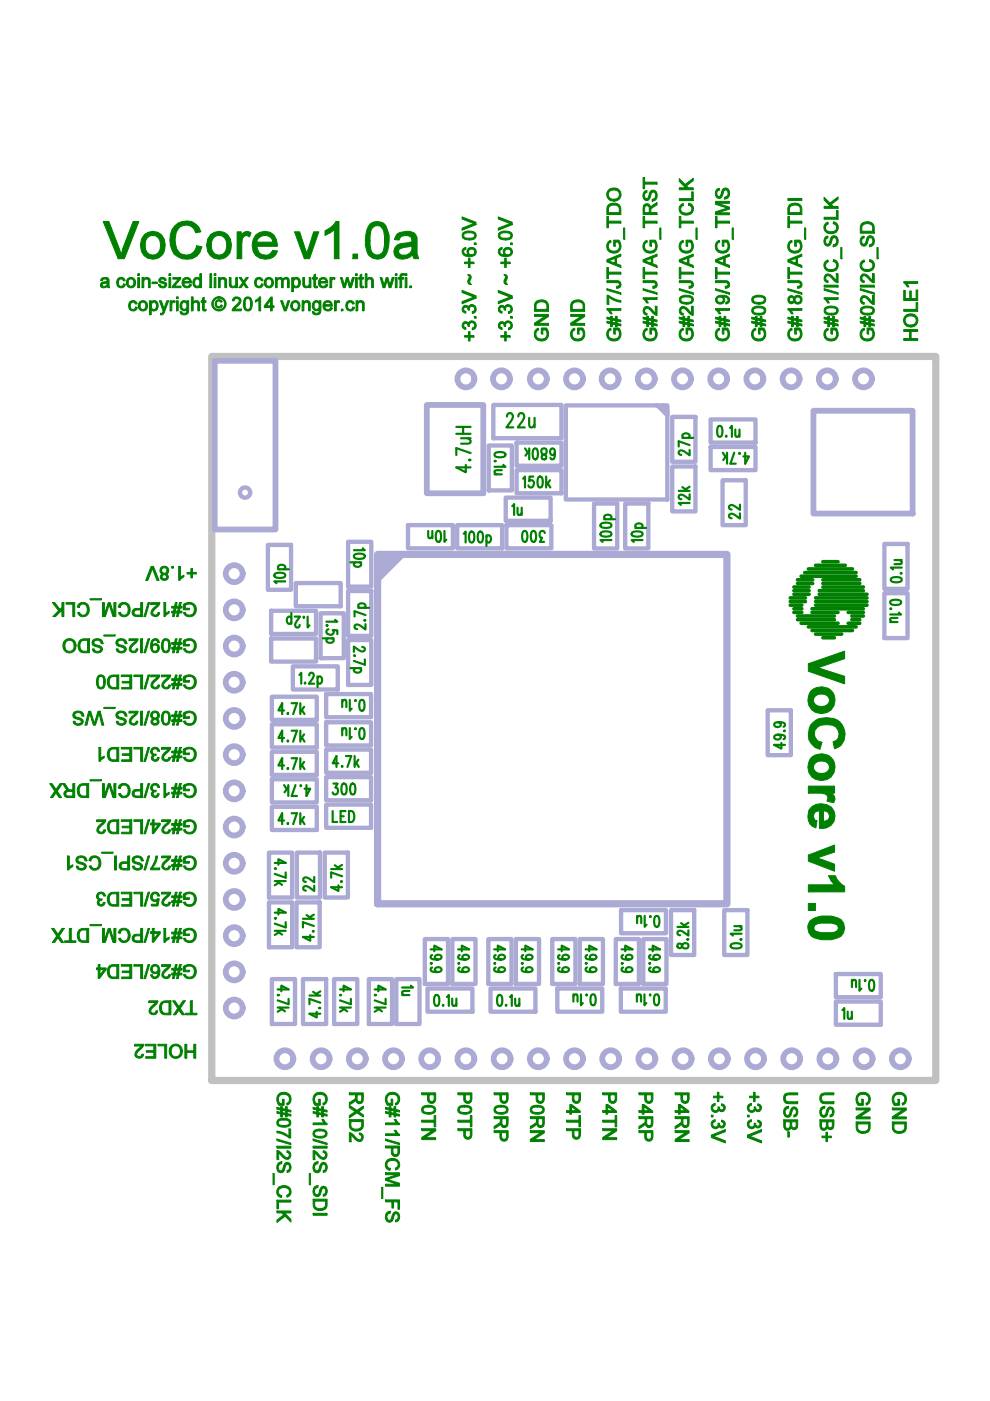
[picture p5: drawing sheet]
<svg xmlns="http://www.w3.org/2000/svg" width="210mm" height="297mm" viewBox="0 0 210 297" stroke-linecap="round" stroke-linejoin="round" font-family="sans-serif">
<defs><g id="words">
<text font-size="10.4" fill="#aaaad4" x="142.1" y="96.9">C15</text>
<g font-size="4.6" fill="#008000">
<text x="107.4" y="90.6">22u</text>
<text x="99.8" y="100.1" transform="rotate(-90 99.8 100.1)">4.7uH</text>
</g>
<g font-size="3.5" fill="#008000">
<text x="104.8" y="95.8" transform="rotate(90 104.8 95.8)">0.1u</text>
<text x="117.7" y="95.1" transform="rotate(180 117.7 95.1)">680k</text>
<text x="152" y="92.6">0.1u</text>
<text x="158.8" y="96" transform="rotate(180 158.8 96)">4.7k</text>
<text x="146.2" y="96.5" transform="rotate(-90 146.2 96.5)">27p</text>
<text x="110.9" y="103.4">150k</text>
<text x="146.2" y="107" transform="rotate(-90 146.2 107)">12k</text>
<text x="94.6" y="112.6" transform="rotate(180 94.6 112.6)">10n</text>
<text x="108.6" y="109.2">1u</text>
<text x="115.5" y="112.6" transform="rotate(180 115.5 112.6)">300</text>
<text x="156.9" y="110" transform="rotate(-90 156.9 110)">22</text>
<text x="75" y="116.3" transform="rotate(90 75 116.3)">10p</text>
<text x="98.3" y="115">100p</text>
<text x="129.6" y="114.9" transform="rotate(-90 129.6 114.9)">100p</text>
<text x="136.2" y="114.9" transform="rotate(-90 136.2 114.9)">10p</text>
<text x="60.5" y="123.7" transform="rotate(-90 60.5 123.7)">10p</text>
<text x="191.2" y="123.5" transform="rotate(-90 191.2 123.5)">0.1u</text>
<text x="65.6" y="130.7" transform="rotate(180 65.6 130.7)">1.2p</text>
<text x="69.2" y="131.4" transform="rotate(90 69.2 131.4)">1.5p</text>
<text x="188.7" y="127.2" transform="rotate(90 188.7 127.2)">0.1u</text>
<text x="75" y="137.1" transform="rotate(90 75 137.1)">2.7p</text>
<text x="77.5" y="133.4" transform="rotate(-90 77.5 133.4)">2.7p</text>
<text x="63.5" y="145">1.2p</text>
<text x="77.3" y="148.4" transform="rotate(180 77.3 148.4)">0.1u</text>
<text x="59" y="151.4">4.7k</text>
<text x="77.3" y="154.4" transform="rotate(180 77.3 154.4)">0.1u</text>
<text x="59" y="157.2">4.7k</text>
<text x="166.4" y="158.7" transform="rotate(-90 166.4 158.7)">49.9</text>
<text x="59" y="163.1">4.7k</text>
<text x="65.8" y="166.5" transform="rotate(180 65.8 166.5)">4.7k</text>
<text x="70.5" y="162.6">4.7k</text>
<text x="70.5" y="168.4">300</text>
<text x="59" y="174.7">4.7k</text>
<text x="70.5" y="174.3">LED</text>
<text x="58.3" y="182.2" transform="rotate(90 58.3 182.2)">4.7k</text>
<text x="66.6" y="188.9" transform="rotate(-90 66.6 188.9)">22</text>
<text x="72.5" y="188.9" transform="rotate(-90 72.5 188.9)">4.7k</text>
<text x="58.3" y="192.7" transform="rotate(90 58.3 192.7)">4.7k</text>
<text x="139.8" y="194.2" transform="rotate(180 139.8 194.2)">0.1u</text>
<text x="66.5" y="199.5" transform="rotate(-90 66.5 199.5)">4.7k</text>
<text x="91.3" y="200.5" transform="rotate(90 91.3 200.5)">49.9</text>
<text x="97.1" y="200.5" transform="rotate(90 97.1 200.5)">49.9</text>
<text x="104.8" y="200.5" transform="rotate(90 104.8 200.5)">49.9</text>
<text x="110.6" y="200.5" transform="rotate(90 110.6 200.5)">49.9</text>
<text x="118.3" y="200.5" transform="rotate(90 118.3 200.5)">49.9</text>
<text x="124.2" y="200.5" transform="rotate(90 124.2 200.5)">49.9</text>
<text x="131.8" y="200.5" transform="rotate(90 131.8 200.5)">49.9</text>
<text x="137.6" y="200.5" transform="rotate(90 137.6 200.5)">49.9</text>
<text x="146" y="201.1" transform="rotate(-90 146 201.1)">8.2k</text>
<text x="157.2" y="201.1" transform="rotate(-90 157.2 201.1)">0.1u</text>
<text x="58.9" y="209" transform="rotate(90 58.9 209)">4.7k</text>
<text x="72.1" y="209" transform="rotate(90 72.1 209)">4.7k</text>
<text x="79.4" y="209" transform="rotate(90 79.4 209)">4.7k</text>
<text x="85.3" y="209" transform="rotate(90 85.3 209)">1u</text>
<text x="185.4" y="207.7" transform="rotate(180 185.4 207.7)">0.1u</text>
<text x="67.9" y="215.7" transform="rotate(-90 67.9 215.7)">4.7k</text>
<text x="92" y="213.3">0.1u</text>
<text x="105.4" y="213.3">0.1u</text>
<text x="126.3" y="210.8" transform="rotate(180 126.3 210.8)">0.1u</text>
<text x="139.8" y="210.8" transform="rotate(180 139.8 210.8)">0.1u</text>
<text x="178.6" y="216">1u</text>
</g>
</g></defs>
<path d="M44.9 75.6h153.5v153.5h-153.5z" fill="none" stroke="#c0c0c0" stroke-width="1.5"/>
<g fill="none" stroke="#008000" stroke-width=".77">
<path d="M172.9 119.9h6.3M174.5 119.1h3.2M167.6 128.3h2.4M167.6 127.5h3.2M167.6 126.8h3.2M168.3 129.8h1.7M168.3 129.1h1.7M168.3 126h3.2M168.3 125.2h3.2M168.3 124.5h3.2M169.1 131.4h7.8M169.1 130.6h7.8"/>
<path d="M169.1 123.7h3.2M169.1 122.9h3.2M169.9 132.1h7.8M169.9 122.2h11.6M170.6 121.4h10.9M171.4 132.9h10.1M171.4 120.6h9.4M172.2 133.7h8.6M172.2 129.8h5.5M172.2 129.1h10.9M172.9 134.4h5.6M172.9 128.3h10.9"/>
<path d="M172.9 127.5h10.9M172.9 126.8h10.9M173.7 126h10.1M173.7 125.2h9.4M174.5 135.2h2.4M174.5 124.5h8.6M174.5 123.7h7.8M174.5 122.9h7.8M179.8 132.1h2.5M179.8 129.8h3.3M180.6 131.4h1.7M180.6 130.6h2.5"/>
</g>
<g fill="none" stroke="#aaaad4" stroke-width=".92">
<path d="M103.6 94.5h4.9v9.5h-4.9zM104.6 85.9h14.4v7h-14.4zM109.5 93.8h9.5v5h-9.5zM109.5 99.7h9.5v4.9h-9.5zM120 85.9h21.5v20h-21.5zM142.5 98.9h4.9v9.5h-4.9zM150.7 88.9h9.5v4.9h-9.5zM150.7 94.8h9.5v4.9h-9.5zM56.8 115.5h4.9v9.5h-4.9zM73.8 114.9h4.9v9.5h-4.9zM86.5 111.3h9.5v5h-9.5zM96.9 111.3h9.6v5h-9.6z"/>
<path d="M107.2 105.5h9.5v4.9h-9.5zM107.4 111.3h9.5v5h-9.5zM126 106.8h4.9v9.5h-4.9zM132.6 106.8h4.9v9.5h-4.9zM153.2 101.8h4.9v9.5h-4.9zM187.5 115.3h4.9v9.5h-4.9zM57.5 129.5h9.5v4.9h-9.5zM57.5 135.4h9.5v4.9h-9.5zM62.7 123.6h9.5v4.9h-9.5zM68 130h4.9v9.5h-4.9zM73.8 125.3h4.9v9.5h-4.9zM73.8 135.7h4.9v9.5h-4.9z"/>
<path d="M187.5 125.8h4.9v9.5h-4.9zM57.6 153.6h9.6v4.9h-9.6zM57.6 159.4h9.6v4.9h-9.6zM57.6 147.7h9.6v4.9h-9.6zM62.1 141.3h9.5v4.9h-9.5zM69.2 147.2h9.5v4.9h-9.5zM69.2 153.1h9.5v5h-9.5zM69.2 158.9h9.5v4.9h-9.5zM162.8 150.6h4.9v9.5h-4.9zM57.6 165.2h9.6v4.9h-9.6zM57.6 171.1h9.6v4.9h-9.6zM69.2 170.6h9.5v4.9h-9.5z"/>
<path d="M69.2 164.8h9.5v4.9h-9.5zM57 191.3h4.9v9.5h-4.9zM57 180.8h4.9v9.5h-4.9zM62.9 191.3h4.9v9.5h-4.9zM62.9 180.8h5v9.5h-5zM68.8 180.8h5v9.5h-5zM90.1 199.1h4.9v9.5h-4.9zM95.9 199.1h4.9v9.5h-4.9zM103.5 199.1h5v9.5h-5zM109.4 199.1h4.9v9.5h-4.9zM117.1 199.1h4.9v9.5h-4.9zM122.9 199.1h4.9v9.5h-4.9z"/>
<path d="M130.6 199.1h4.9v9.5h-4.9zM131.7 193h9.5v4.9h-9.5zM136.4 199.1h4.9v9.5h-4.9zM142.3 193h4.9v9.5h-4.9zM153.6 193h4.9v9.5h-4.9zM57.6 207.6h5v9.5h-5zM64.2 207.6h5v9.5h-5zM70.8 207.6h5v9.5h-5zM78.2 207.6h4.9v9.5h-4.9zM84 207.6h4.9v9.5h-4.9zM90.6 209.6h9.6v4.9h-9.6zM104 209.6h9.5v4.9h-9.5z"/>
<path d="M118.2 209.6h9.5v4.9h-9.5zM131.6 209.6h9.5v4.9h-9.5zM177.2 212.3h9.5v5h-9.5zM177.2 206.5h9.5v4.9h-9.5z"/>
<circle cx="52" cy="104.4" r="1.09"/>
</g>
<g fill="none" stroke="#aaaad4" stroke-width="1.2">
<path d="M45.5 76.5h12.9v35.8h-12.9zM90.5 85.9h12v18.7h-12zM172.5 87.1h21v21.8h-21z"/>
<circle cx="98.8" cy="80.3" r="1.8"/>
<circle cx="106.3" cy="80.3" r="1.8"/>
<circle cx="114.1" cy="80.3" r="1.8"/>
<circle cx="121.8" cy="80.3" r="1.8"/>
<circle cx="129.3" cy="80.3" r="1.8"/>
<circle cx="137" cy="80.3" r="1.8"/>
<circle cx="144.7" cy="80.3" r="1.8"/>
<circle cx="152.4" cy="80.3" r="1.8"/>
<circle cx="160.1" cy="80.3" r="1.8"/>
<circle cx="167.7" cy="80.3" r="1.8"/>
<circle cx="175.4" cy="80.3" r="1.8"/>
<circle cx="183.1" cy="80.3" r="1.8"/>
<circle cx="49.7" cy="121.6" r="1.8"/>
<circle cx="49.7" cy="129.3" r="1.8"/>
<circle cx="49.7" cy="137" r="1.8"/>
<circle cx="49.7" cy="152.3" r="1.8"/>
<circle cx="49.7" cy="144.7" r="1.8"/>
<circle cx="49.7" cy="160" r="1.8"/>
<circle cx="49.7" cy="167.7" r="1.8"/>
<circle cx="49.7" cy="175.4" r="1.8"/>
<circle cx="49.7" cy="198.4" r="1.8"/>
<circle cx="49.7" cy="190.7" r="1.8"/>
<circle cx="49.7" cy="183" r="1.8"/>
<circle cx="49.7" cy="213.7" r="1.8"/>
<circle cx="49.7" cy="206.1" r="1.8"/>
<circle cx="60.4" cy="224.5" r="1.8"/>
<circle cx="68.1" cy="224.5" r="1.8"/>
<circle cx="75.8" cy="224.5" r="1.8"/>
<circle cx="83.4" cy="224.5" r="1.8"/>
<circle cx="91.1" cy="224.5" r="1.8"/>
<circle cx="98.8" cy="224.5" r="1.8"/>
<circle cx="106.5" cy="224.5" r="1.8"/>
<circle cx="114.1" cy="224.5" r="1.8"/>
<circle cx="121.8" cy="224.5" r="1.8"/>
<circle cx="129.5" cy="224.5" r="1.8"/>
<circle cx="137.2" cy="224.5" r="1.8"/>
<circle cx="144.8" cy="224.5" r="1.8"/>
<circle cx="152.5" cy="224.5" r="1.8"/>
<circle cx="160.2" cy="224.5" r="1.8"/>
<circle cx="167.9" cy="224.5" r="1.8"/>
<circle cx="175.5" cy="224.5" r="1.8"/>
<circle cx="183.2" cy="224.5" r="1.8"/>
<circle cx="190.9" cy="224.5" r="1.8"/>
</g>
<path d="M80.1 117.5h74v74.1h-74zM82 117.5l-1.9 1.9M83.6 117.5l-3.5 3.5M85.2 117.5l-5.1 5.2" fill="none" stroke="#aaaad4" stroke-width="1.5"/>
<g fill="#008000" stroke="#008000" stroke-width=".21">
<path d="M171.4 140.7l7.7-2.6v1.6l-5.7 1.9 5.7 1.8v1.6l-7.7-2.7zM172 146.4a3.1 3.1 0 0 1 4.9 1.3 2.91 2.91 0 0 1-3.5 3.5 2.91 2.91 0 0 1-1.4-4.8zM172.9 147.6a1.34 1.34 0 0 0-.2 1.6 1.34 1.34 0 0 0 1.5 .6 1.38 1.38 0 0 0 1.7-1.3 1.38 1.38 0 0 0-1.7-1.4l-.8 .1zM172.5 153.1a4.6 4.6 0 0 1 5.6 0 3.7 3.7 0 0 1 .2 4.9l-1.4 .8-.3-1.5a1.82 1.82 0 0 0 1.3-1.8 1.82 1.82 0 0 0-1.4-1.8l-1.2-.1a2.2 2.2 0 0 0-2.6 2 1.83 1.83 0 0 0 1.6 1.8l-.5 1.5a3.2 3.2 0 0 1-2.3-4l.4-1.3zM172 160.6a3.1 3.1 0 0 1 4.9 1.3 2.91 2.91 0 0 1-3.5 3.5 2.91 2.91 0 0 1-1.4-4.8zM172.9 161.8a1.34 1.34 0 0 0-.2 1.6 1.34 1.34 0 0 0 1.5 .6 1.38 1.38 0 0 0 1.7-1.3 1.38 1.38 0 0 0-1.7-1.4l-.8 .1zM171.4 166.7h5.5v1.5h-.7a1.29 1.29 0 0 1 .5 2l-1.4-.3 .3-.8a1.38 1.38 0 0 0-1.4-.9h-2.8zM171.8 171.4a3.2 3.2 0 0 1 4.5-.2 2.68 2.68 0 0 1 .4 3.2 2.68 2.68 0 0 1-3 1.2v-3.7a1.11 1.11 0 0 0-1.2 .8 1.11 1.11 0 0 0 .7 1.3l-.2 1.5a2.34 2.34 0 0 1-1.6-3.1l.1-.6zM174.6 171.9v2.2a1.13 1.13 0 0 0 1.3-1.1 1.13 1.13 0 0 0-1.3-1.1zM171.4 181.3l5.5-2.1v1.5l-3.7 1.2 3.7 1.3v1.5l-5.5-2.1zM171.4 187.6h5.5l-.7-.9-.5-1h1.5a4.2 4.2 0 0 0 1.9 2.2v1.2h-7.7zM171.4 191.6h1.5v1.4h-1.5zM171.7 195.3a6 6 0 0 1 6.6-.3 2.34 2.34 0 0 1 .7 2.4 2.34 2.34 0 0 1-1.9 1.6 6.3 6.3 0 0 1-5.1-.5 2.53 2.53 0 0 1-.3-3.2zM172.7 196.3l-.1 .5a1.39 1.39 0 0 0 1.5 .9h1a2.49 2.49 0 0 0 2.5-.5l.2-.4-.2-.5a3 3 0 0 0-2.5-.6 2.85 2.85 0 0 0-2.4 .6z"/>
<path d="M40.5 120.5h.3v.9h.8v.3h-.8v.8h-.3v-.8h-.8v-.3h.8zM37.9 120.1h.4v2.3l.7-.5v.4l-.9 .8h-.2zM36.4 120.1h.4v.4h-.4zM34.1 120.3a.91 .91 0 0 1 1.5 0 .91 .91 0 0 1-.3 1.4 .71 .71 0 0 1 .4 .9 .71 .71 0 0 1-.9 .5 .71 .71 0 0 1-.8-.5 .71 .71 0 0 1 .4-.9 .84 .84 0 0 1-.3-1.4zM34.4 122.3a.48 .48 0 0 0 .9 0 .48 .48 0 0 0-.9 0zM34.3 121a.58 .58 0 0 0 1.1 0 .58 .58 0 0 0-1.1 0zM32 120.1h.5l1.2 3h-.4l-1-2.7-1 2.7h-.4z"/>
<path d="M38.9 128.2a1.58 1.58 0 0 1 2.5 .1 1.58 1.58 0 0 1-.8 2.4h-.8l-.5-.2-.4-.6 .4-.1a1.01 1.01 0 0 0 1.2 .6 1.01 1.01 0 0 0 .7-1.2 1.13 1.13 0 0 0-.7-1.1 1.13 1.13 0 0 0-1.2 .3v.6h.8v.3h-1.2zM37.2 127.8h.4l-.2 .7h.5l.1-.7h.4l-.1 .7h.3v.4h-.4l-.2 .7h.6v.3h-.6l-.2 .8h-.4l.2-.8h-.5l-.2 .8h-.3l.1-.8h-.3v-.3h.4l.1-.7h-.5v-.4h.6zM37.3 128.9l-.1 .7h.5l.1-.7zM34.8 127.8h.3v2.3l.8-.5v.4l-.9 .7h-.2zM32 127.8h1.9l-.1 .4-1 1a.69 .69 0 0 0-.3 1 .55 .55 0 0 0 .6 .2 .55 .55 0 0 0 .4-.5h.4a.95 .95 0 0 1-1.5 .7 .95 .95 0 0 1 .1-1.6l.9-.9h-1.4zM31.4 127.8h.3l-.8 2.9h-.4zM28.3 129.2l.5-.2h1v-1.2h.4v2.9h-1.1a.89 .89 0 0 1-1-.4 .89 .89 0 0 1 .2-1.1zM28.6 129.5a.55 .55 0 0 0-.1 .6 .55 .55 0 0 0 .6 .3h.7v-1.1zM25.5 128a1.42 1.42 0 0 1 1.7 .1 1.42 1.42 0 0 1 .4 1.6 1.25 1.25 0 0 1-1.2 1.1 1.25 1.25 0 0 1-1.3-.9l.4-.1a.86 .86 0 0 0 1.1 .6 .86 .86 0 0 0 .6-1.1 .9 .9 0 0 0-.6-1.2 .9 .9 0 0 0-1.1 .7l-.4-.1zM21.7 127.8h.4v2.5l.9-2.5h.4l.8 2.5v-2.5h.4v2.9h-.7l-.8-2.5-.8 2.5h-.6zM19.1 126.9h2.4v.3h-2.4zM16.8 128a1.42 1.42 0 0 1 1.7 .1 1.42 1.42 0 0 1 .4 1.6 1.25 1.25 0 0 1-1.1 1.1 1.25 1.25 0 0 1-1.3-.9l.4-.1a.86 .86 0 0 0 1.1 .6 .86 .86 0 0 0 .5-1.1 .9 .9 0 0 0-.6-1.2 .9 .9 0 0 0-1.1 .7l-.4-.1zM14 127.8h1.8v2.9h-.4v-2.6h-1.4zM11.1 127.8h.5l1.1 1.4 .4-.4v-1h.4v2.9h-.4v-1.3l-1.3 1.3h-.6l1.2-1.2z"/>
<path d="M38.9 135.9a1.58 1.58 0 0 1 2.5 .1 1.58 1.58 0 0 1-.8 2.4h-.8l-.5-.2-.4-.6 .4-.1a1.01 1.01 0 0 0 1.2 .6 1.01 1.01 0 0 0 .7-1.2 1.13 1.13 0 0 0-.7-1.1 1.13 1.13 0 0 0-1.2 .3v.5h.8v.4h-1.2zM37.2 135.4h.4l-.2 .8h.5l.1-.8h.4l-.1 .8h.3v.4h-.4l-.2 .7h.6v.3h-.6l-.2 .8h-.4l.2-.8h-.5l-.2 .8h-.3l.1-.8h-.3v-.3h.4l.1-.7h-.5v-.4h.6zM37.3 136.6l-.1 .7h.5l.1-.7zM34.6 135.6a.96 .96 0 0 1 1.1 0 .96 .96 0 0 1 .4 .9v.9a.94 .94 0 0 1-1 1 .94 .94 0 0 1-.9-1.1l.1-1.2zM34.8 135.9a2.41 2.41 0 0 0 .1 2.1 .66 .66 0 0 0 .8-.8v-.9a.53 .53 0 0 0-.3-.5 .53 .53 0 0 0-.6 .1zM32.2 135.8a.86 .86 0 0 1 .9-.4 .86 .86 0 0 1 .7 .8h-.4a.54 .54 0 0 0-.6-.5 .54 .54 0 0 0-.5 .6v.5a.87 .87 0 0 1 1.2-.2 .87 .87 0 0 1 .2 1.2 .91 .91 0 0 1-1 .6 .91 .91 0 0 1-.7-.9v-1zM32.3 137.4a.62 .62 0 0 0 1.2 0 .62 .62 0 0 0-1.2 0zM31.4 135.4h.3l-.8 3h-.4zM29.8 135.4h.4v3h-.4zM27.4 135.4h1.9l-.1 .5-1 1a.69 .69 0 0 0-.3 1 .55 .55 0 0 0 .6 .1 .55 .55 0 0 0 .4-.5l.3 .1a.95 .95 0 0 1-1.4 .7 .95 .95 0 0 1 .1-1.7l.9-.8h-1.4zM24.8 135.6a1.29 1.29 0 0 1 2.1 .9h-.4a.78 .78 0 0 0-.7-.8 .78 .78 0 0 0-.8 .6l.1 .3a1.82 1.82 0 0 1 1.7 1 1.1 1.1 0 0 1-1.1 .8 1.1 1.1 0 0 1-1.1-.8h.5a.64 .64 0 0 0 .6 .5 .64 .64 0 0 0 .6-.6l-.1-.2a2.41 2.41 0 0 1-1.6-.8v-.4zM22 134.6h2.4v.3h-2.4zM19.8 135.6a1.29 1.29 0 0 1 2 .9h-.4a.78 .78 0 0 0-.6-.8 .78 .78 0 0 0-.9 .6l.2 .3a1.82 1.82 0 0 1 1.6 1 1.1 1.1 0 0 1-1.1 .8 1.1 1.1 0 0 1-1-.8h.4a.64 .64 0 0 0 .7 .5 .64 .64 0 0 0 .6-.6l-.2-.2a2.41 2.41 0 0 1-1.6-.8v-.4zM16.8 135.9a2.05 2.05 0 0 1 2.2-.5v3h-1.1a1.4 1.4 0 0 1-1.3-2.1zM17.2 136a1.28 1.28 0 0 0-.1 1.5 1.28 1.28 0 0 0 1.5 .6v-2.3h-.9zM13.7 135.8a1.45 1.45 0 0 1 2 .1 1.45 1.45 0 0 1 0 2 1.45 1.45 0 0 1-2 .1 1.72 1.72 0 0 1 0-2.2zM14 136a1.18 1.18 0 0 0-.2 1.4 1.18 1.18 0 0 0 1.3 .6 1.24 1.24 0 0 0 .6-1.2 1.24 1.24 0 0 0-1-1.1z"/>
<path d="M38.9 143.5a1.58 1.58 0 0 1 2.5 .2 1.58 1.58 0 0 1-.8 2.4h-.8l-.5-.2-.4-.6 .4-.1a1.01 1.01 0 0 0 1.2 .6 1.01 1.01 0 0 0 .7-1.2 1.13 1.13 0 0 0-.7-1.1 1.13 1.13 0 0 0-1.2 .2v.6h.8v.3h-1.2zM37.2 143.1h.4l-.2 .8h.5l.1-.8h.4l-.1 .8h.3v.4h-.4l-.2 .6h.6v.4h-.6l-.2 .8h-.4l.2-.8h-.5l-.2 .8h-.3l.1-.8h-.3v-.4h.4l.1-.6h-.5v-.4h.6zM37.3 144.3l-.1 .6h.5l.1-.6zM34.3 143.1h1.9l-.1 .5-1 1a.69 .69 0 0 0-.3 1 .55 .55 0 0 0 .6 .1 .55 .55 0 0 0 .4-.5l.4 .1a.95 .95 0 0 1-1.5 .6 .95 .95 0 0 1 .1-1.6l.9-.8h-1.4zM32 143.1h1.9l-.1 .5-1 1a.69 .69 0 0 0-.3 1 .55 .55 0 0 0 .6 .1 .55 .55 0 0 0 .4-.5l.4 .1a.95 .95 0 0 1-1.5 .6 .95 .95 0 0 1 .1-1.6l.9-.8h-1.4zM31.4 143.1h.3l-.8 3h-.4zM28.4 143.1h1.8v3h-.4v-2.7h-1.4zM25.7 143.1h2.2v3h-2.1v-.4h1.7v-.9h-1.6v-.3h1.6v-1.1h-1.8zM23 143.6a2.06 2.06 0 0 1 2.2-.5v3h-1a1.4 1.4 0 0 1-1.4-2.1zM23.5 143.7a1.28 1.28 0 0 0-.2 1.5 1.28 1.28 0 0 0 1.5 .5v-2.3h-.9zM20.9 143.2a.96 .96 0 0 1 1 0 .96 .96 0 0 1 .4 1v.8a.94 .94 0 0 1-1 1.1 .94 .94 0 0 1-.9-1.1l.2-1.3zM21 143.6a2.41 2.41 0 0 0 .1 2.1 .66 .66 0 0 0 .9-.8l-.1-.9a.53 .53 0 0 0-.3-.6 .53 .53 0 0 0-.6 .2z"/>
<path d="M38.9 151.2a1.58 1.58 0 0 1 2.5 .2 1.58 1.58 0 0 1-.8 2.4h-.8l-.5-.3-.4-.6 .4-.1a1.01 1.01 0 0 0 1.2 .6 1.01 1.01 0 0 0 .7-1.1 1.13 1.13 0 0 0-.7-1.1 1.13 1.13 0 0 0-1.2 .2v.6h.8v.3h-1.2zM37.2 150.8h.4l-.2 .8h.5l.1-.8h.4l-.1 .8h.3v.3h-.4l-.2 .7h.6v.4h-.6l-.2 .8h-.4l.2-.8h-.5l-.2 .8h-.3l.1-.8h-.3v-.4h.4l.1-.7h-.5v-.3h.6zM37.3 151.9l-.1 .7h.5l.1-.7zM34.6 150.9a.96 .96 0 0 1 1.1 0 .96 .96 0 0 1 .4 1v.8a.94 .94 0 0 1-1 1.1 .94 .94 0 0 1-.9-1.2l.1-1.2zM34.8 151.3a2.41 2.41 0 0 0 .1 2.1 .66 .66 0 0 0 .8-.8v-.9a.53 .53 0 0 0-.3-.6 .53 .53 0 0 0-.6 .2zM32.2 151a.91 .91 0 0 1 1.4 0 .91 .91 0 0 1-.3 1.4 .71 .71 0 0 1 .4 .9 .71 .71 0 0 1-.8 .5 .71 .71 0 0 1-.9-.5 .71 .71 0 0 1 .5-.9 .84 .84 0 0 1-.3-1.4zM32.4 153a.5 .5 0 0 0 1 0 .5 .5 0 0 0-1 0zM32.3 151.7a.58 .58 0 0 0 1.1 0 .58 .58 0 0 0-1.1 0zM31.4 150.8h.3l-.8 3h-.4zM29.8 150.8h.4v3h-.4zM27.4 150.8h1.9l-.1 .4-1 1a.69 .69 0 0 0-.3 1.1 .55 .55 0 0 0 .6 .1 .55 .55 0 0 0 .4-.5h.3a.95 .95 0 0 1-1.4 .7 .95 .95 0 0 1 .1-1.6l.9-.8h-1.4zM24.8 151a1.29 1.29 0 0 1 2.1 .8h-.4a.78 .78 0 0 0-.7-.7 .78 .78 0 0 0-.8 .5l.1 .3a1.82 1.82 0 0 1 1.7 1.1 1.1 1.1 0 0 1-1.1 .8 1.1 1.1 0 0 1-1.1-.9h.5a.64 .64 0 0 0 .6 .6 .64 .64 0 0 0 .6-.7l-.1-.1a2.42 2.42 0 0 1-1.6-.8v-.5zM22 150h2.4v.2h-2.4zM18.8 150.8h.4l.8 2.6 .8-2.6h.4l.8 3h-.4l-.6-2.6-.8 2.6h-.4l-.8-2.6-.6 2.6h-.4zM15.7 151a1.29 1.29 0 0 1 2.1 .8h-.4a.78 .78 0 0 0-.7-.7 .78 .78 0 0 0-.9 .5l.2 .3a1.82 1.82 0 0 1 1.7 1.1 1.1 1.1 0 0 1-1.1 .8 1.1 1.1 0 0 1-1.1-.9h.4a.64 .64 0 0 0 .7 .6 .64 .64 0 0 0 .6-.7l-.1-.1a2.42 2.42 0 0 1-1.6-.8v-.5z"/>
<path d="M38.9 158.9a1.58 1.58 0 0 1 2.5 .2 1.58 1.58 0 0 1-.8 2.3h-.8l-.5-.2-.4-.6 .4-.1a1.01 1.01 0 0 0 1.2 .6 1.01 1.01 0 0 0 .7-1.2 1.13 1.13 0 0 0-.7-1.1 1.13 1.13 0 0 0-1.2 .3v.6h.8v.3h-1.2zM37.2 158.5h.4l-.2 .7h.5l.1-.7h.4l-.1 .7h.3v.4h-.4l-.2 .7h.6v.3h-.6l-.2 .8h-.4l.2-.8h-.5l-.2 .8h-.3l.1-.8h-.3v-.3h.4l.1-.7h-.5v-.4h.6zM37.3 159.6l-.1 .7h.5l.1-.7zM34.3 158.5h1.9l-.1 .4-1 1a.69 .69 0 0 0-.3 1 .55 .55 0 0 0 .6 .2 .55 .55 0 0 0 .4-.5h.4a.95 .95 0 0 1-1.5 .7 .95 .95 0 0 1 .1-1.6l.9-.9h-1.4zM32.2 158.7a.94 .94 0 0 1 1-.2 .94 .94 0 0 1 .6 .7l-.4 .1a.58 .58 0 0 0-.7-.5 .58 .58 0 0 0-.4 .7 .58 .58 0 0 0 .8 .4v.3a.47 .47 0 0 0-.6 .4 .47 .47 0 0 0 .4 .5 .47 .47 0 0 0 .5-.5h.4a.8 .8 0 0 1-1.2 .8 .8 .8 0 0 1-.1-1.3 .79 .79 0 0 1-.6-.6 .79 .79 0 0 1 .3-.8zM31.4 158.5h.3l-.8 2.9h-.4zM28.4 158.5h1.8v2.9h-.4v-2.6h-1.4zM25.7 158.5h2.2v2.9h-2.1v-.3h1.7v-.9h-1.6v-.4h1.6v-1h-1.8zM23 158.9a2.06 2.06 0 0 1 2.2-.4v2.9h-1a1.4 1.4 0 0 1-1.4-2zM23.5 159a1.28 1.28 0 0 0-.2 1.6 1.28 1.28 0 0 0 1.5 .5v-2.3h-.9zM21 158.5h.4v2.3l.7-.5v.4l-.9 .7h-.2z"/>
<path d="M38.9 166.6a1.58 1.58 0 0 1 2.5 .1 1.58 1.58 0 0 1-.8 2.4h-.8l-.5-.2-.4-.6 .4-.1a1.01 1.01 0 0 0 1.2 .6 1.01 1.01 0 0 0 .7-1.2 1.13 1.13 0 0 0-.7-1.1 1.13 1.13 0 0 0-1.2 .3v.5h.8v.4h-1.2zM37.2 166.1h.4l-.2 .8h.5l.1-.8h.4l-.1 .8h.3v.4h-.4l-.2 .7h.6v.3h-.6l-.2 .8h-.4l.2-.8h-.5l-.2 .8h-.3l.1-.8h-.3v-.3h.4l.1-.7h-.5v-.4h.6zM37.3 167.3l-.1 .7h.5l.1-.7zM34.8 166.1h.3v2.3l.8-.4v.4l-.9 .7h-.2zM32.2 166.3a.94 .94 0 0 1 1-.2 .94 .94 0 0 1 .6 .8l-.4 .1a.58 .58 0 0 0-.7-.6 .58 .58 0 0 0-.4 .8 .58 .58 0 0 0 .8 .3v.4a.47 .47 0 0 0-.6 .3 .47 .47 0 0 0 .4 .6 .47 .47 0 0 0 .5-.5h.4a.8 .8 0 0 1-1.2 .8 .8 .8 0 0 1-.1-1.4 .79 .79 0 0 1-.6-.6 .79 .79 0 0 1 .3-.8zM31.4 166.1h.3l-.8 3h-.4zM28.4 167.5l1.4-.1v-1.3h.4v3h-1.1a.9 .9 0 0 1-1-.5 .9 .9 0 0 1 .3-1.1zM28.6 167.8a.55 .55 0 0 0-.1 .7 .55 .55 0 0 0 .6 .3h.7v-1.1zM25.5 166.3a1.42 1.42 0 0 1 1.7 .1 1.42 1.42 0 0 1 .4 1.7 1.25 1.25 0 0 1-1.2 1 1.25 1.25 0 0 1-1.3-.8l.4-.1a.86 .86 0 0 0 1.1 .6 .86 .86 0 0 0 .6-1.1 .9 .9 0 0 0-.6-1.2 .9 .9 0 0 0-1.1 .7l-.4-.1zM21.7 166.1h.4v2.6l.9-2.6h.4l.8 2.6v-2.6h.4v3h-.7l-.8-2.5-.8 2.5h-.6zM19.1 165.3h2.4v.3h-2.4zM16.7 166.6a2.06 2.06 0 0 1 2.1-.5v3h-1a1.4 1.4 0 0 1-1.3-2.1zM17.1 166.7a1.28 1.28 0 0 0-.2 1.5 1.28 1.28 0 0 0 1.5 .6v-2.3h-.9zM13.3 166.1h.5l.4 .7a.98 .98 0 0 0 1.2 .7v-1.4h.4v3a2.97 2.97 0 0 1-2-.2l-.1-.2a.79 .79 0 0 1 .6-1.2zM14.2 167.8a.54 .54 0 0 0-.1 .9l1.3 .1v-1zM10.5 166.1h.5l.9 1.3 .8-1.3h.5l-1.1 1.6 .9 1.4h-.4l-.7-1-.7 1h-.5l.9-1.4z"/>
<path d="M38.9 174.2a1.58 1.58 0 0 1 2.5 .2 1.58 1.58 0 0 1-.8 2.4h-.8l-.5-.2-.4-.6 .4-.1a1.01 1.01 0 0 0 1.2 .6 1.01 1.01 0 0 0 .7-1.2 1.13 1.13 0 0 0-.7-1.1 1.13 1.13 0 0 0-1.2 .2v.6h.8v.3h-1.2zM37.2 173.8h.4l-.2 .8h.5l.1-.8h.4l-.1 .8h.3v.4h-.4l-.2 .6h.6v.4h-.6l-.2 .8h-.4l.2-.8h-.5l-.2 .8h-.3l.1-.8h-.3v-.4h.4l.1-.6h-.5v-.4h.6zM37.3 175l-.1 .6h.5l.1-.6zM34.3 173.8h1.9l-.1 .5-1 1a.69 .69 0 0 0-.3 1 .55 .55 0 0 0 .6 .1 .55 .55 0 0 0 .4-.5l.4 .1a.95 .95 0 0 1-1.5 .6 .95 .95 0 0 1 .1-1.6l.9-.8h-1.4zM32.3 173.8h.4v.7h1.3v.4l-1.4 1.8h-.3v-1.8h-.4v-.4h.4zM32.7 174.9v1.1l.8-1.1zM31.4 173.8h.3l-.8 3h-.4zM28.4 173.8h1.8v3h-.4v-2.7h-1.4zM25.7 173.8h2.2v3h-2.1v-.3h1.7v-1h-1.6v-.3h1.6v-1.1h-1.8zM23 174.3a2.05 2.05 0 0 1 2.2-.5v3h-1a1.4 1.4 0 0 1-1.4-2.1zM23.5 174.4a1.28 1.28 0 0 0-.2 1.5 1.28 1.28 0 0 0 1.5 .6v-2.4h-.9zM20.5 173.8h1.9l-.1 .5-1 1a.69 .69 0 0 0-.2 1 .55 .55 0 0 0 .6 .1 .55 .55 0 0 0 .3-.5l.4 .1a.95 .95 0 0 1-1.5 .6 .95 .95 0 0 1 .1-1.6l.9-.8h-1.4z"/>
<path d="M38.9 181.9a1.58 1.58 0 0 1 2.5 .2 1.58 1.58 0 0 1-.8 2.4h-.8l-.5-.3-.4-.6h.4a1.01 1.01 0 0 0 1.2 .5 1.01 1.01 0 0 0 .7-1.1 1.13 1.13 0 0 0-.7-1.1 1.13 1.13 0 0 0-1.2 .2v.6h.8v.3h-1.2zM37.2 181.5h.4l-.2 .8h.5l.1-.8h.4l-.1 .8h.3v.3h-.4l-.2 .7h.6v.4h-.6l-.2 .8h-.4l.2-.8h-.5l-.2 .8h-.3l.1-.8h-.3v-.4h.4l.1-.7h-.5v-.3h.6zM37.3 182.6l-.1 .7h.5l.1-.7zM34.3 181.5h1.9l-.1 .4-1 1a.69 .69 0 0 0-.3 1.1 .55 .55 0 0 0 .6 .1 .55 .55 0 0 0 .4-.5h.4a.95 .95 0 0 1-1.5 .7 .95 .95 0 0 1 .1-1.6l.9-.8h-1.4zM33 181.5h.4l-.2 .8-.3 1-.6 .7h1.6v.4h-2v-.3l1-1.8zM31.4 181.5h.3l-.8 3h-.4zM28.3 181.7a1.29 1.29 0 0 1 2.1 .8h-.5a.78 .78 0 0 0-.6-.7 .78 .78 0 0 0-.9 .5l.2 .3a1.82 1.82 0 0 1 1.6 1.1 1.1 1.1 0 0 1-1 .8 1.1 1.1 0 0 1-1.1-.9h.4a.64 .64 0 0 0 .7 .6 .64 .64 0 0 0 .6-.6l-.1-.2a2.41 2.41 0 0 1-1.6-.8v-.5zM25.6 182.9l1.5-.2v-1.2h.4v3h-1.1a.9 .9 0 0 1-1.1-.5 .9 .9 0 0 1 .3-1.1zM25.8 183.2a.55 .55 0 0 0-.1 .6 .55 .55 0 0 0 .6 .3h.8v-1zM24.3 181.5h.4v3h-.4zM21.6 180.7h2.3v.2h-2.3zM19.3 181.7a1.42 1.42 0 0 1 1.7 .1 1.42 1.42 0 0 1 .4 1.6 1.25 1.25 0 0 1-1.2 1.1 1.25 1.25 0 0 1-1.3-.9h.4a.86 .86 0 0 0 1.1 .5 .86 .86 0 0 0 .6-1.1 .9 .9 0 0 0-.6-1.2 .9 .9 0 0 0-1.1 .7l-.5-.1zM16.4 181.7a1.29 1.29 0 0 1 2 .8h-.4a.78 .78 0 0 0-.6-.7 .78 .78 0 0 0-.9 .5l.2 .3a1.82 1.82 0 0 1 1.6 1.1 1.1 1.1 0 0 1-1.1 .8 1.1 1.1 0 0 1-1-.9h.4a.64 .64 0 0 0 .7 .6 .64 .64 0 0 0 .6-.6l-.2-.2a2.41 2.41 0 0 1-1.6-.8v-.5zM14.3 181.5h.4v2.3l.7-.5v.4l-.8 .8h-.3z"/>
<path d="M38.9 189.6a1.58 1.58 0 0 1 2.5 .2 1.58 1.58 0 0 1-.8 2.3h-.8l-.5-.2-.4-.6 .4-.1a1.01 1.01 0 0 0 1.2 .6 1.01 1.01 0 0 0 .7-1.2 1.13 1.13 0 0 0-.7-1.1 1.13 1.13 0 0 0-1.2 .3v.6h.8v.3h-1.2zM37.2 189.2h.4l-.2 .8h.5l.1-.8h.4l-.1 .8h.3v.3h-.4l-.2 .7h.6v.3h-.6l-.2 .8h-.4l.2-.8h-.5l-.2 .8h-.3l.1-.8h-.3v-.3h.4l.1-.7h-.5v-.3h.6zM37.3 190.3l-.1 .7h.5l.1-.7zM34.3 189.2h1.9l-.1 .4-1 1a.69 .69 0 0 0-.3 1 .55 .55 0 0 0 .6 .2 .55 .55 0 0 0 .4-.5h.4a.95 .95 0 0 1-1.5 .7 .95 .95 0 0 1 .1-1.6l.9-.9h-1.4zM32.1 189.5a.94 .94 0 0 1 1-.3 .94 .94 0 0 1 .7 .8h-.4a.62 .62 0 0 0-.8-.5 .62 .62 0 0 0-.3 .9 .59 .59 0 0 0 .5 .4 .59 .59 0 0 0 .6-.3l.4 .1-.3 1.5h-1.4v-.4h1.1l.1-.8a.94 .94 0 0 1-1.2-.1 .94 .94 0 0 1 0-1.3zM31.4 189.2h.3l-.8 2.9h-.4zM28.4 189.2h1.8v2.9h-.4v-2.6h-1.4zM25.7 189.2h2.2v2.9h-2.1v-.3h1.7v-.9h-1.6v-.4h1.6v-1h-1.8zM23 189.6a2.05 2.05 0 0 1 2.2-.4v2.9h-1a1.4 1.4 0 0 1-1.4-2zM23.5 189.7a1.28 1.28 0 0 0-.2 1.6 1.28 1.28 0 0 0 1.5 .5v-2.3h-.9zM20.7 189.4a.94 .94 0 0 1 1-.2 .94 .94 0 0 1 .6 .8h-.3a.58 .58 0 0 0-.7-.5 .58 .58 0 0 0-.5 .7 .58 .58 0 0 0 .8 .4v.3a.47 .47 0 0 0-.6 .4 .47 .47 0 0 0 .4 .5 .47 .47 0 0 0 .5-.5h.4a.8 .8 0 0 1-1.1 .8 .8 .8 0 0 1-.2-1.3 .79 .79 0 0 1-.6-.6 .79 .79 0 0 1 .3-.8z"/>
<path d="M38.9 197.3a1.58 1.58 0 0 1 2.5 .1 1.58 1.58 0 0 1-.8 2.4h-.8l-.5-.2-.4-.6 .4-.1a1.01 1.01 0 0 0 1.2 .6 1.01 1.01 0 0 0 .7-1.2 1.13 1.13 0 0 0-.7-1.1 1.13 1.13 0 0 0-1.2 .3v.5h.8v.4h-1.2zM36.4 197.6h.6l.2-.8h.4l-.2 .8h.5l.1-.8h.4l-.1 .8h.3v.4h-.4l-.2 .7h.6v.3h-.6l-.2 .8h-.4l.2-.8h-.5l-.2 .8h-.3l.1-.8h-.3v-.3h.4l.1-.7h-.5zM37.3 198l-.1 .7h.5l.1-.7zM34.8 196.8h.3v2.3l.8-.4v.4l-.9 .7h-.2zM32.3 196.8h.4v.7h1.3v.4l-1.4 1.9h-.3v-1.9h-.4v-.4h.4zM32.7 197.9v1.2l.8-1.2zM31.4 196.8h.3l-.8 3h-.4zM28.4 198.2l1.4-.1v-1.3h.4v3h-1.1a.9 .9 0 0 1-1-.5 .9 .9 0 0 1 .3-1.1zM28.6 198.5a.55 .55 0 0 0-.1 .7 .55 .55 0 0 0 .6 .3h.7v-1.1zM25.5 197.1a1.42 1.42 0 0 1 1.7 0 1.42 1.42 0 0 1 .4 1.7 1.25 1.25 0 0 1-1.2 1 1.25 1.25 0 0 1-1.3-.8l.4-.1a.86 .86 0 0 0 1.1 .6 .86 .86 0 0 0 .6-1.1 .9 .9 0 0 0-.6-1.2 .9 .9 0 0 0-1.1 .7l-.4-.1zM21.7 196.8h.4v2.6l.9-2.6h.4l.8 2.6v-2.6h.4v3h-.7l-.8-2.5-.8 2.5h-.6zM19.1 196h2.4v.3h-2.4zM16.7 197.3a2.05 2.05 0 0 1 2.1-.5v3h-1a1.4 1.4 0 0 1-1.3-2.1zM17.1 197.4a1.28 1.28 0 0 0-.2 1.5 1.28 1.28 0 0 0 1.5 .6v-2.3h-.9zM14.7 196.8h.4v2.7h1v.3h-2.4v-.3h1zM11 196.8h.4l.9 1.3 .8-1.3h.5l-1 1.6 .9 1.4h-.5l-.7-1-.7 1h-.5l.9-1.4z"/>
<path d="M38.9 204.9a1.58 1.58 0 0 1 2.5 .2 1.58 1.58 0 0 1-.8 2.4h-.8l-.5-.2-.4-.6 .4-.1a1.01 1.01 0 0 0 1.2 .6 1.01 1.01 0 0 0 .7-1.2 1.13 1.13 0 0 0-.7-1.1 1.13 1.13 0 0 0-1.2 .2v.6h.8v.3h-1.2zM37.2 204.5h.4l-.2 .8h.5l.1-.8h.4l-.1 .8h.3v.4h-.4l-.2 .6h.6v.4h-.6l-.2 .8h-.4l.2-.8h-.5l-.2 .8h-.3l.1-.8h-.3v-.4h.4l.1-.6h-.5v-.4h.6zM37.3 205.7l-.1 .6h.5l.1-.6zM34.3 204.5h1.9l-.1 .5-1 1a.69 .69 0 0 0-.3 1 .55 .55 0 0 0 .6 .1 .55 .55 0 0 0 .4-.5l.4 .1a.95 .95 0 0 1-1.5 .6 .95 .95 0 0 1 .1-1.6l.9-.8h-1.4zM32.2 204.8a1.07 1.07 0 0 1 1.3-.1 1.07 1.07 0 0 1 .4 1.2 1.14 1.14 0 0 1-.4 1.3 1.14 1.14 0 0 1-1.2 .1l-.3-.6h.3a.58 .58 0 0 0 .7 .4 .58 .58 0 0 0 .5-.6v-.5a.94 .94 0 0 1-1.4 .2 .94 .94 0 0 1 .1-1.4zM32.2 205.5a.65 .65 0 0 0 1.3 0 .65 .65 0 0 0-1.3 0zM31.4 204.5h.3l-.8 3h-.4zM28.4 204.5h1.8v3h-.4v-2.7h-1.4zM25.7 204.5h2.2v3h-2.1v-.3h1.7v-1h-1.6v-.3h1.6v-1.1h-1.8zM23.3 204.7l.4-.1 1.5-.1v3h-1a1.53 1.53 0 0 1-1.5-1.1 1.53 1.53 0 0 1 .6-1.7zM23.5 205.1a1.28 1.28 0 0 0-.2 1.5 1.28 1.28 0 0 0 1.5 .6v-2.4h-.9zM20.8 204.5h.4v.7h1.3v.4l-1.4 1.8h-.3v-1.8h-.4v-.4h.4zM21.2 205.6v1.1l.9-1.1z"/>
<path d="M107 70.3h.3v.8h.9v.4h-.9v.8h-.3v-.8h-.8v-.4h.8zM106 68.3h.8l.2 .3a.91 .91 0 0 1 1.6-.1 .91 .91 0 0 1-.8 1.4v-.4a.58 .58 0 0 0 .5-.7 .58 .58 0 0 0-.8-.4 .58 .58 0 0 0-.3 .8h-.3a.47 .47 0 0 0-.4-.6 .47 .47 0 0 0-.5 .4 .47 .47 0 0 0 .5 .5l-.1 .4a.89 .89 0 0 1-.7-.7 .89 .89 0 0 1 .3-.9zM108.2 67.1h.4v.3h-.4zM106 64.8h.8l.2 .3a.91 .91 0 0 1 1.6 0 .91 .91 0 0 1-.8 1.4v-.4a.58 .58 0 0 0 .5-.7 .58 .58 0 0 0-.8-.4 .58 .58 0 0 0-.3 .8l-.3-.1a.47 .47 0 0 0-.4-.6 .47 .47 0 0 0-.5 .5 .47 .47 0 0 0 .5 .4l-.1 .4a.89 .89 0 0 1-.7-.6 .89 .89 0 0 1 .3-1zM105.6 61.6l3 1.1v.5l-3 1.2v-.4l2.7-1-2.7-1zM106.8 58.2h.4a.89 .89 0 0 1 .1 1.4v.4l.3 .3h-.4a1.15 1.15 0 0 1 0-1.5zM106.2 55.6h.8v-.9h.3v.9h.9v.3h-.9v.8h-.3v-.8h-.8zM105.9 52.8l.5-.3 .1 .3a.58 .58 0 0 0-.5 .7 .58 .58 0 0 0 .7 .5h.4a.95 .95 0 0 1 .4-1.6 .95 .95 0 0 1 1.1 1.2 1.67 1.67 0 0 1-2.9-.1v-.5zM107 53.4a.65 .65 0 0 0 1.3 0 .65 .65 0 0 0-1.3 0zM108.2 51.5h.4v.4h-.4zM105.9 49.4a2.41 2.41 0 0 1 2.6 0 .96 .96 0 0 1 0 1 .96 .96 0 0 1-1 .5l-.8-.1a.91 .91 0 0 1-.9-.4 .91 .91 0 0 1 .1-1zM106 49.7a.66 .66 0 0 0 .8 .8h.7a.61 .61 0 0 0 .8-.6 .61 .61 0 0 0-.8-.5h-1.2zM105.6 46l3 1.1v.5l-3 1.2v-.4l2.7-1-2.7-1z"/>
<path d="M128.9 70l.6-.4 .1 .4a1.01 1.01 0 0 0-.6 1.2 1.01 1.01 0 0 0 1.2 .7 1.13 1.13 0 0 0 1.1-.7 1.13 1.13 0 0 0-.3-1.2h-.6v.8h-.3v-1.3h1.1a1.58 1.58 0 0 1-.1 2.6 1.58 1.58 0 0 1-2.4-.9v-.7zM128.7 67.2l.8 .2v-.3h.3v.4l.7 .1v-.5h.4v.6l.7 .2v.3l-.7-.1v.5l.7 .1v.4l-.7-.2v.4h-.4v-.5l-.7-.1v.6h-.3v-.7l-.8-.1v-.4l.8 .2v-.5l-.8-.2zM129.8 67.9v.5l.7 .1v-.5zM128.7 65.4h2.9v.4h-2.3l.5 .7h-.4l-.7-.8zM128.7 62.6h.3l1.8 1 .8 .1v.4l-1.3-.4-1.2-.7v1.5h-.4zM128.7 61.2l2.9 .9v.3l-2.9-.9zM128.7 59.5h2a.81 .81 0 0 1 1 .8 .81 .81 0 0 1-.9 .8l-.1-.4 .5-.1 .1-.3a.48 .48 0 0 0-.6-.4h-2zM128.7 56.7h.3v1h2.6v.4h-2.6v1h-.3zM128.7 55.1l2.9-1.2v.4l-.9 .4v1.2l.9 .4v.4l-2.9-1.2zM129 55.3l1.4 .5v-1zM128.9 51.4l.6-.4 .1 .3a1.01 1.01 0 0 0-.6 1.3 1.01 1.01 0 0 0 1.2 .7 1.13 1.13 0 0 0 1.1-.7 1.13 1.13 0 0 0-.3-1.3h-.6v.9h-.3v-1.3h1.1a1.58 1.58 0 0 1-.1 2.5 1.58 1.58 0 0 1-2.4-.8v-.7zM132.2 48.3h.3v2.4h-.3zM128.7 45.9h.3v1h2.6v.4h-2.6v1h-.3zM128.9 43.5a1.66 1.66 0 0 1 2.7 .5v1.5h-2.9v-1.3zM129.2 43.8a1.33 1.33 0 0 0-.2 1.3h2.3v-.6a1.2 1.2 0 0 0-.8-1.1 1.2 1.2 0 0 0-1.3 .4zM129.1 40.2a1.47 1.47 0 0 1 2.2 .1 1.47 1.47 0 0 1-.4 2.2 1.47 1.47 0 0 1-1.9-.3 1.47 1.47 0 0 1 .1-2zM129.3 40.5a1.1 1.1 0 0 0 .1 1.5 1.1 1.1 0 0 0 1.5 0 1.1 1.1 0 0 0 .2-1.4 1.6 1.6 0 0 0-1.8-.1z"/>
<path d="M136.6 70l.6-.4 .1 .4a1.01 1.01 0 0 0-.6 1.2 1.01 1.01 0 0 0 1.1 .7 1.13 1.13 0 0 0 1.1-.7 1.13 1.13 0 0 0-.2-1.2h-.6v.8h-.3v-1.3h1.1a1.58 1.58 0 0 1-.2 2.6 1.58 1.58 0 0 1-2.4-.9v-.7zM136.3 67.2l.8 .2v-.3h.4v.4l.7 .1v-.5h.3v.6l.8 .2v.3l-.8-.1v.5l.8 .1v.4l-.8-.2v.4h-.3v-.5l-.7-.1v.6h-.4v-.7l-.8-.1v-.4l.8 .2v-.5l-.8-.2zM137.5 67.9v.5l.7 .1v-.5zM136.6 65.2a1.44 1.44 0 0 1 2 .8l.3 .4v-1.5h.4v2l-.4-.2-1-.9a.69 .69 0 0 0-1.1-.3 .55 .55 0 0 0-.1 .6 .55 .55 0 0 0 .5 .4v.3a.94 .94 0 0 1-.8-.6 .94 .94 0 0 1 .2-1zM136.3 63.1h3v.4h-2.3l.5 .7h-.4l-.8-.8zM136.3 61.2l3 .9v.3l-3-.9zM136.3 59.5h2.1a.81 .81 0 0 1 .9 .8 .81 .81 0 0 1-.9 .8v-.4l.5-.1 .1-.3a.48 .48 0 0 0-.6-.4h-2.1zM136.3 56.7h.4v1h2.6v.4h-2.6v1h-.4zM136.3 55.1l3-1.2v.4l-.9 .4v1.2l.9 .4v.4l-3-1.2zM136.7 55.3l1.4 .5v-1zM136.6 51.4l.6-.4 .1 .3a1.01 1.01 0 0 0-.6 1.3 1.01 1.01 0 0 0 1.1 .7 1.13 1.13 0 0 0 1.1-.7 1.13 1.13 0 0 0-.2-1.3h-.6v.9h-.3v-1.3h1.1a1.58 1.58 0 0 1-.2 2.5 1.58 1.58 0 0 1-2.4-.8v-.7zM139.9 48.3h.2v2.4h-.2zM136.3 45.9h.4v1h2.6v.4h-2.6v1h-.4zM136.6 43.4l.1-.1a.79 .79 0 0 1 1.3 .7l1.3-1.1v.5l-.6 .4a.98 .98 0 0 0-.7 1.3h1.3v.4h-3a2.97 2.97 0 0 1 .3-2.1zM136.8 43.7l-.1 1.4h1v-.8a.54 .54 0 0 0-.3-.6 .54 .54 0 0 0-.6 0zM136.6 40.7l.6-.3v.4a.64 .64 0 0 0-.6 .7 .64 .64 0 0 0 .7 .6l.1-.1a2.41 2.41 0 0 1 .8-1.7 1.15 1.15 0 0 1 1.2 .9 1.15 1.15 0 0 1-.5 1.3l-.6 .2v-.5a.78 .78 0 0 0 .7-.6 .78 .78 0 0 0-.5-.9l-.3 .2a1.82 1.82 0 0 1-1.1 1.6 1.12 1.12 0 0 1-.5-1.8zM136.3 37.6h.4v1h2.6v.4h-2.6v1h-.4z"/>
<path d="M144.4 69.8l.4-.2 .1 .4a1.01 1.01 0 0 0-.5 1.2 1.01 1.01 0 0 0 1.1 .7 1.13 1.13 0 0 0 1.1-.7 1.13 1.13 0 0 0-.2-1.2h-.6v.8h-.3v-1.3h1.1a1.58 1.58 0 0 1-.2 2.6 1.58 1.58 0 0 1-2.4-.9v-.7zM144 67.2l.8 .2v-.3h.4v.4l.6 .1v-.5h.4v.6l.8 .2v.3l-.8-.1v.5l.8 .1v.4l-.8-.2v.4h-.4v-.5l-.6-.1v.6h-.4v-.7l-.8-.1v-.4l.8 .2v-.5l-.8-.2zM145.2 67.9v.5l.6 .1v-.5zM144.3 65.2a1.44 1.44 0 0 1 2 .8l.3 .4v-1.5h.4v2l-.5-.2-1-.9a.69 .69 0 0 0-1-.3 .55 .55 0 0 0-.1 .6 .55 .55 0 0 0 .5 .4l-.1 .3a.94 .94 0 0 1-.8-.6 .94 .94 0 0 1 .3-1zM144.2 63a2.41 2.41 0 0 1 2.7 0 .96 .96 0 0 1 0 1.1 .96 .96 0 0 1-1 .4l-.8-.1a.91 .91 0 0 1-1-.4 .91 .91 0 0 1 .1-1zM144.4 63.3a.66 .66 0 0 0 .8 .8h.7a.61 .61 0 0 0 .8-.6 .61 .61 0 0 0-.8-.5h-1.2zM144 61.2l3 .9v.3l-3-.9zM144 59.5h2a.81 .81 0 0 1 1 .8 .81 .81 0 0 1-.9 .8v-.4l.5-.1 .1-.3a.48 .48 0 0 0-.6-.4h-2.1zM144 56.7h.4v1h2.6v.4h-2.6v1h-.4zM144 55.1l3-1.2v.4l-.9 .4v1.2l.9 .4v.4l-3-1.2zM144.4 55.3l1.3 .5v-1zM144.4 51.2l.4-.2 .1 .3a1.01 1.01 0 0 0-.5 1.3 1.01 1.01 0 0 0 1.1 .7 1.13 1.13 0 0 0 1.1-.7 1.13 1.13 0 0 0-.2-1.3h-.6v.9h-.3v-1.3h1.1a1.58 1.58 0 0 1-.2 2.5 1.58 1.58 0 0 1-2.4-.8v-.7zM147.6 48.3h.2v2.4h-.2zM144 45.9h.4v1h2.6v.4h-2.6v1h-.4zM144.2 43.6l.6-.5 .1 .5a.86 .86 0 0 0-.5 1 .86 .86 0 0 0 1.1 .6 .9 .9 0 0 0 1.1-.6 .9 .9 0 0 0-.6-1.1v-.4a1.3 1.3 0 0 1 1 1.5 1.3 1.3 0 0 1-1.5 1 1.31 1.31 0 0 1-1.3-.6 1.31 1.31 0 0 1 0-1.4zM144 42.1h2.7v-1.4h.3v1.8h-3zM144 37.9l1.3 1.2 1.7-1.3v.5l-1.5 1.1 .5 .4h1v.4h-3v-.4h1.4l-1.4-1.3z"/>
<path d="M152.1 69.8l.4-.2 .1 .4a1.01 1.01 0 0 0-.6 1.2 1.01 1.01 0 0 0 1.2 .7 1.13 1.13 0 0 0 1.1-.7 1.13 1.13 0 0 0-.3-1.2h-.5v.8h-.4v-1.3h1.1a1.58 1.58 0 0 1-.1 2.6 1.58 1.58 0 0 1-2.4-.9v-.7zM151.7 67.2l.8 .2v-.3h.3v.4l.7 .1v-.5h.4v.6l.8 .2v.3l-.8-.1v.5l.8 .1v.4l-.8-.2v.4h-.4v-.5l-.7-.1v.6h-.3v-.7l-.8-.1v-.4l.8 .2v-.5l-.8-.2zM152.8 67.9v.5l.7 .1v-.5zM151.7 65.4h3v.4h-2.3l.4 .7h-.4l-.7-.8zM152 62.9a1.96 1.96 0 0 1 2.7 .4 .8 .8 0 0 1-.8 1.1v-.3a.54 .54 0 0 0 .5-.6 .54 .54 0 0 0-.6-.5h-.5a.87 .87 0 0 1 .2 1.2 .87 .87 0 0 1-1.2 .2 .88 .88 0 0 1-.3-1.5zM152 63.6a.65 .65 0 0 0 1.3 0 .65 .65 0 0 0-1.3 0zM151.7 61.2l3 .9v.3l-3-.9zM151.7 59.5h2a.81 .81 0 0 1 1 .8 .81 .81 0 0 1-.9 .8v-.4l.4-.1 .2-.3a.48 .48 0 0 0-.6-.4h-2.1zM151.7 56.7h.3v1h2.7v.4h-2.7v1h-.3zM151.7 55.1l3-1.2v.4l-.9 .4v1.2l.9 .4v.4l-3-1.2zM152 55.3l1.4 .5v-1zM152.1 51.2l.4-.2 .1 .3a1.01 1.01 0 0 0-.6 1.3 1.01 1.01 0 0 0 1.2 .7 1.13 1.13 0 0 0 1.1-.7 1.13 1.13 0 0 0-.3-1.3h-.5v.9h-.4v-1.3h1.1a1.58 1.58 0 0 1-.1 2.5 1.58 1.58 0 0 1-2.4-.8v-.7zM155.2 48.3h.3v2.4h-.3zM151.7 45.9h.3v1h2.7v.4h-2.7v1h-.3zM151.7 42.7h3v.4h-2.5l2.5 .8v.4l-2.5 .8h2.5v.4h-3v-.6l2.5-.8-2.5-.8zM152.1 40.1l.4-.2v.4a.64 .64 0 0 0-.5 .7 .64 .64 0 0 0 .6 .6l.2-.1a2.41 2.41 0 0 1 .8-1.6 1.15 1.15 0 0 1 1.1 .8 1.15 1.15 0 0 1-.5 1.3l-.6 .2v-.4a.78 .78 0 0 0 .8-.7 .78 .78 0 0 0-.6-.8l-.3 .1a1.82 1.82 0 0 1-1 1.7 1.16 1.16 0 0 1-.4-2z"/>
<path d="M159.6 70l.6-.4 .1 .4a1.01 1.01 0 0 0-.6 1.2 1.01 1.01 0 0 0 1.2 .7 1.13 1.13 0 0 0 1.1-.7 1.13 1.13 0 0 0-.3-1.2h-.6v.8h-.3v-1.3h1.1a1.58 1.58 0 0 1-.1 2.6 1.58 1.58 0 0 1-2.4-.9v-.7zM159.4 67.2l.8 .2v-.3h.3v.4l.7 .1v-.5h.4v.6l.7 .2v.3l-.7-.1v.5l.7 .1v.4l-.7-.2v.4h-.4v-.5l-.7-.1v.6h-.3v-.7l-.8-.1v-.4l.8 .2v-.5l-.8-.2zM160.5 67.9v.5l.7 .1v-.5zM159.6 65.3a2.41 2.41 0 0 1 2.6 0 .96 .96 0 0 1 0 1.1 .96 .96 0 0 1-.9 .4l-.9-.1a.91 .91 0 0 1-.9-.4 .91 .91 0 0 1 .1-1zM159.7 65.6a.66 .66 0 0 0 .9 .8h.6a.61 .61 0 0 0 .8-.6 .61 .61 0 0 0-.8-.5h-1.1zM159.6 63a2.41 2.41 0 0 1 2.6 0 .96 .96 0 0 1 0 1.1 .96 .96 0 0 1-.9 .4l-.9-.1a.91 .91 0 0 1-.9-.4 .91 .91 0 0 1 .1-1zM159.7 63.3a.66 .66 0 0 0 .9 .8h.6a.61 .61 0 0 0 .8-.6 .61 .61 0 0 0-.8-.5h-1.1z"/>
<path d="M167.4 69.8l.5-.2 .1 .4a1.01 1.01 0 0 0-.6 1.2 1.01 1.01 0 0 0 1.1 .7 1.13 1.13 0 0 0 1.1-.7 1.13 1.13 0 0 0-.2-1.2h-.6v.8h-.3v-1.3h1.1a1.58 1.58 0 0 1-.2 2.6 1.58 1.58 0 0 1-2.4-.9v-.7zM167 67.2l.8 .2v-.3h.4v.4l.7 .1v-.5h.3v.6l.8 .2v.3l-.8-.1v.5l.8 .1v.4l-.8-.2v.4h-.3v-.5l-.7-.1v.6h-.4v-.7l-.8-.1v-.4l.8 .2v-.5l-.8-.2zM168.2 67.9v.5l.7 .1v-.5zM167 65.4h3v.4h-2.3l.5 .7h-.4l-.8-.8zM167.3 62.9a.67 .67 0 0 1 1.1 .2 .87 .87 0 0 1 1.3-.2 .87 .87 0 0 1 0 1.3 .87 .87 0 0 1-1.3-.2 .71 .71 0 0 1-.9 .4 .71 .71 0 0 1-.5-.9zM167.3 63.6a.5 .5 0 0 0 1 0 .5 .5 0 0 0-1 0zM168.6 63.5a.58 .58 0 0 0 1.1 0 .58 .58 0 0 0-1.1 0zM167 61.2l3 .9v.3l-3-.9zM167 59.5h2.1a.81 .81 0 0 1 .9 .8 .81 .81 0 0 1-.9 .8v-.4l.5-.1 .1-.3a.48 .48 0 0 0-.6-.4h-2.1zM167 56.7h.4v1h2.6v.4h-2.6v1h-.4zM167 55.1l3-1.2v.4l-.9 .4v1.2l.9 .4v.4l-3-1.2zM167.4 55.3l1.4 .5v-1zM167.4 51.2l.5-.2 .1 .3a1.01 1.01 0 0 0-.6 1.3 1.01 1.01 0 0 0 1.1 .7 1.13 1.13 0 0 0 1.1-.7 1.13 1.13 0 0 0-.2-1.3h-.6v.9h-.3v-1.3h1.1a1.58 1.58 0 0 1-.2 2.5 1.58 1.58 0 0 1-2.4-.8v-.7zM170.6 48.3h.2v2.4h-.2zM167 45.9h.4v1h2.6v.4h-2.6v1h-.4zM167.3 43.5a1.66 1.66 0 0 1 2.7 .5v1.5h-3v-1.3zM167.6 43.8a1.33 1.33 0 0 0-.2 1.3h2.3v-.6a1.2 1.2 0 0 0-.9-1.1 1.2 1.2 0 0 0-1.2 .4zM167 42.1h3v.4h-3z"/>
<path d="M174.9 70l.6-.4 .1 .4a1.01 1.01 0 0 0-.5 1.2 1.01 1.01 0 0 0 1.1 .7 1.13 1.13 0 0 0 1.1-.7 1.13 1.13 0 0 0-.2-1.2h-.6v.8h-.3v-1.3h1.1a1.58 1.58 0 0 1-.2 2.6 1.58 1.58 0 0 1-2.4-.9v-.7zM174.7 67.2l.8 .2v-.3h.4v.4l.6 .1v-.5h.4v.6l.8 .2v.3l-.8-.1v.5l.8 .1v.4l-.8-.2v.4h-.4v-.5l-.6-.1v.6h-.4v-.7l-.8-.1v-.4l.8 .2v-.5l-.8-.2zM175.9 67.9v.5l.6 .1v-.5zM174.9 65.3a2.41 2.41 0 0 1 2.7 0 .96 .96 0 0 1 0 1.1 .96 .96 0 0 1-1 .4l-.8-.1a.91 .91 0 0 1-1-.4 .91 .91 0 0 1 .1-1zM175.1 65.6a.66 .66 0 0 0 .8 .8h.7a.61 .61 0 0 0 .8-.6 .61 .61 0 0 0-.8-.5h-1.2zM174.7 63.1h3v.4h-2.3l.4 .7h-.3l-.8-.8zM174.7 61.2l3 .9v.3l-3-.9zM174.7 60.5h3v.4h-3zM175 58.3a1.44 1.44 0 0 1 2 .8l.3 .4v-1.5h.4v2l-.5-.2-1-.9a.69 .69 0 0 0-1-.3 .55 .55 0 0 0-.1 .6 .55 .55 0 0 0 .5 .4l-.1 .3a.94 .94 0 0 1-.8-.6 .94 .94 0 0 1 .3-1zM175.2 55.3l.3-.2 .1 .4a.86 .86 0 0 0-.5 1.1 .86 .86 0 0 0 1.1 .6 .9 .9 0 0 0 1.1-.6 .9 .9 0 0 0-.6-1.2v-.4a1.3 1.3 0 0 1 1 1.6 1.3 1.3 0 0 1-1.5 1 1.3 1.3 0 0 1-1.4-.8 1.3 1.3 0 0 1 .4-1.5zM178.3 52.5h.2v2.4h-.2zM174.9 50.3l.6-.2v.4a.64 .64 0 0 0-.5 .6 .64 .64 0 0 0 .6 .6l.2-.1a2.41 2.41 0 0 1 .8-1.6 1.15 1.15 0 0 1 1.2 .8 1.15 1.15 0 0 1-.6 1.4l-.5 .1v-.4a.78 .78 0 0 0 .7-.7 .78 .78 0 0 0-.5-.8l-.4 .1a1.82 1.82 0 0 1-1 1.7 1.12 1.12 0 0 1-.6-1.9zM174.9 47.5l.6-.4 .1 .4a.86 .86 0 0 0-.5 1.1 .86 .86 0 0 0 1.1 .5 .9 .9 0 0 0 1.1-.5 .9 .9 0 0 0-.6-1.2v-.4a1.3 1.3 0 0 1 1 1.5 1.3 1.3 0 0 1-1.5 1.1 1.31 1.31 0 0 1-1.3-.6 1.31 1.31 0 0 1 0-1.5zM174.7 46.1h2.7v-1.5h.3v1.9h-3zM174.7 41.8l1.3 1.3 1.7-1.4v.5l-1.5 1.2 .5 .4h1v.4h-3v-.4h1.4l-1.4-1.4z"/>
<path d="M182.8 69.8l.4-.2 .1 .4a1.01 1.01 0 0 0-.6 1.2 1.01 1.01 0 0 0 1.2 .7 1.13 1.13 0 0 0 1.1-.7 1.13 1.13 0 0 0-.3-1.2h-.5v.8h-.4v-1.3h1.1a1.58 1.58 0 0 1-.1 2.6 1.58 1.58 0 0 1-2.4-.9v-.7zM182.4 67.2l.8 .2v-.3h.4v.4l.6 .1v-.5h.4v.6l.8 .2v.3l-.8-.1v.5l.8 .1v.4l-.8-.2v.4h-.4v-.5l-.6-.1v.6h-.4v-.7l-.8-.1v-.4l.8 .2v-.5l-.8-.2zM183.6 67.9v.5l.6 .1v-.5zM182.6 65.3a2.41 2.41 0 0 1 2.6 0 .96 .96 0 0 1 0 1.1 .96 .96 0 0 1-.9 .4l-.9-.1a.91 .91 0 0 1-.9-.4 .91 .91 0 0 1 .1-1zM182.8 65.6a.66 .66 0 0 0 .8 .8h.6a.61 .61 0 0 0 .9-.6 .61 .61 0 0 0-.9-.5h-1.1zM182.6 62.9a1.44 1.44 0 0 1 2.1 .8l.3 .4v-1.5h.4v2l-.5-.2-1-.9a.69 .69 0 0 0-1-.3 .55 .55 0 0 0-.1 .6 .55 .55 0 0 0 .5 .4l-.1 .3a.94 .94 0 0 1-.8-.6 .94 .94 0 0 1 .2-1zM182.4 61.2l3 .9v.3l-3-.9zM182.4 60.5h3v.4h-3zM182.6 58.3a1.44 1.44 0 0 1 2.1 .8l.3 .4v-1.5h.4v2l-.5-.2-1-.9a.69 .69 0 0 0-1-.3 .55 .55 0 0 0-.1 .6 .55 .55 0 0 0 .5 .4l-.1 .3a.94 .94 0 0 1-.8-.6 .94 .94 0 0 1 .2-1zM182.9 55.3l.3-.2 .1 .4a.86 .86 0 0 0-.6 1.1 .86 .86 0 0 0 1.1 .6 .9 .9 0 0 0 1.2-.6 .9 .9 0 0 0-.7-1.2l.1-.4a1.3 1.3 0 0 1 1 1.6 1.3 1.3 0 0 1-1.5 1 1.3 1.3 0 0 1-1.4-.8 1.3 1.3 0 0 1 .4-1.5zM185.9 52.5h.3v2.4h-.3zM182.8 50.2l.4-.1v.4a.64 .64 0 0 0-.5 .6 .64 .64 0 0 0 .6 .6l.2-.1a2.42 2.42 0 0 1 .8-1.6 1.15 1.15 0 0 1 1.1 .8 1.15 1.15 0 0 1-.5 1.4l-.6 .1v-.4a.78 .78 0 0 0 .8-.7 .78 .78 0 0 0-.6-.8l-.3 .1a1.82 1.82 0 0 1-1 1.7 1.16 1.16 0 0 1-.4-2zM182.6 47.5a1.66 1.66 0 0 1 2.7 .4l.1 1.5h-3v-1.3zM182.9 47.8a1.33 1.33 0 0 0-.2 1.2h2.3v-.6a1.2 1.2 0 0 0-.8-1 1.2 1.2 0 0 0-1.3 .4z"/>
<path d="M40.4 212.2h.4v2.6h.9v.4h-2.3v-.4h1zM36.6 212.2h.5l.8 1.2 .9-1.2h.5l-1.1 1.6 .9 1.4h-.5l-.6-1.1-.7 1.1h-.5l.9-1.4zM34.1 212.6a2.05 2.05 0 0 1 2.1-.4v3h-1a1.4 1.4 0 0 1-1.3-2.1zM34.5 212.7a1.28 1.28 0 0 0-.1 1.6 1.28 1.28 0 0 0 1.4 .5v-2.3h-.8zM31.6 212.2h1.9l-.1 .4-1 1a.69 .69 0 0 0-.3 1.1 .55 .55 0 0 0 .6 .1 .55 .55 0 0 0 .4-.5h.3a.95 .95 0 0 1-1.4 .7 .95 .95 0 0 1 .1-1.6l.9-.8h-1.4z"/>
<path d="M59.1 232a1.51 1.51 0 0 1 2.2 0 1.51 1.51 0 0 1-.2 2.2l-.2 .1-.1-.4a1.01 1.01 0 0 0 .5-1.2 1.01 1.01 0 0 0-1.1-.7 1.13 1.13 0 0 0-1.1 .7 1.13 1.13 0 0 0 .2 1.2h.6v-.8h.3v1.2h-1.1l-.4-.9a1.59 1.59 0 0 1 .4-1.4zM58.7 234.8l.8 .2v-.4h.4v.4l.6 .2v-.6h.4v.6l.8 .2v.4l-.8-.2v.5l.8 .2v.3l-.8-.1v.3h-.4v-.4l-.6-.1v.5h-.4v-.6l-.8-.2v-.3l.8 .1v-.5l-.8-.1zM59.9 235.4v.5l.6 .1v-.5zM59 237.4a2.52 2.52 0 0 1 2.5 .1 .95 .95 0 0 1 0 1.1 .95 .95 0 0 1-.9 .4l-.9-.1a.91 .91 0 0 1-.9-.5 .91 .91 0 0 1 .2-1zM59.2 237.6a.59 .59 0 0 0-.1 .8 .59 .59 0 0 0 .7 .2h.7a.62 .62 0 0 0 .8-.6 .62 .62 0 0 0-.8-.5zM58.7 239.8l1.3 .3 1.3 .8v-1.5h.3v1.9h-.3l-1.8-1-.8-.1zM58.7 241.5l3 .9v.3l-3-.9zM58.7 243h3v.4h-3zM58.7 243.9l.5 .1 1 1a.69 .69 0 0 0 1 .3 .55 .55 0 0 0 .1-.6 .55 .55 0 0 0-.5-.4l.1-.3a.95 .95 0 0 1 .6 1.4 .95 .95 0 0 1-1.6-.1l-.8-.9v1.5h-.4zM59 246.6l.7-.3v.4a.78 .78 0 0 0-.7 .7 .78 .78 0 0 0 .5 .8l.4-.1a1.82 1.82 0 0 1 1-1.7 1.1 1.1 0 0 1 .8 1.1 1.1 1.1 0 0 1-.8 1.1v-.4a.64 .64 0 0 0 .5-.7 .64 .64 0 0 0-.6-.6l-.2 .1a2.41 2.41 0 0 1-.8 1.6 1.14 1.14 0 0 1-1.1-.7 1.14 1.14 0 0 1 .3-1.3zM57.9 248.8h.2v2.4h-.2zM59.1 251.7a1.55 1.55 0 0 1 1.8-.2 1.55 1.55 0 0 1 .8 1.6l-.5 .6-.3 .1-.1-.4a.86 .86 0 0 0 .5-1.1 .86 .86 0 0 0-1.1-.5 .9 .9 0 0 0-1.1 .6 .9 .9 0 0 0 .6 1.1v.4a1.27 1.27 0 0 1-1-.9 1.27 1.27 0 0 1 .4-1.3zM58.7 254.5h3v.4h-2.7v1.4h-.3zM58.7 256.8h3v.4h-1.4l1.4 1.3v.6l-1.3-1.2-1.7 1.3v-.5l1.5-1.1-.5-.4h-1z"/>
<path d="M66.8 232a1.51 1.51 0 0 1 2.2 0 1.51 1.51 0 0 1-.2 2.2l-.3 .1-.1-.4a1.01 1.01 0 0 0 .6-1.2 1.01 1.01 0 0 0-1.1-.7 1.13 1.13 0 0 0-1.1 .7 1.13 1.13 0 0 0 .2 1.2h.6v-.8h.3v1.2h-1.1l-.4-.9a1.59 1.59 0 0 1 .4-1.4zM66.4 234.8l.8 .2v-.4h.3v.4l.7 .2v-.6h.4v.6l.8 .2v.4l-.8-.2v.5l.8 .2v.3l-.8-.1v.3h-.4v-.4l-.7-.1v.5h-.3v-.6l-.8-.2v-.3l.8 .1v-.5l-.8-.1zM67.5 235.4v.5l.7 .1v-.5zM66.4 238.1h2.3l-.5-.8h.4l.8 .9v.3h-3zM66.6 239.7a2.52 2.52 0 0 1 2.6 .1 .95 .95 0 0 1 0 1.1 .95 .95 0 0 1-1 .4h-.8a.91 .91 0 0 1-1-.6 .91 .91 0 0 1 .2-1zM66.9 239.9a.59 .59 0 0 0-.1 .8 .59 .59 0 0 0 .7 .2h.7a.62 .62 0 0 0 .8-.6 .62 .62 0 0 0-.8-.5zM66.4 241.5l3 .9v.3l-3-.9zM66.4 243h3v.4h-3zM66.4 243.9l.4 .1 1 1a.69 .69 0 0 0 1.1 .3 .55 .55 0 0 0 .1-.6 .55 .55 0 0 0-.5-.4v-.3a.95 .95 0 0 1 .7 1.4 .95 .95 0 0 1-1.6-.1l-.8-.9v1.5h-.4zM66.6 246.6l.8-.3v.4a.78 .78 0 0 0-.7 .7 .78 .78 0 0 0 .5 .8l.3-.1a1.82 1.82 0 0 1 1.1-1.7 1.1 1.1 0 0 1 .8 1.1 1.1 1.1 0 0 1-.9 1.1v-.4a.64 .64 0 0 0 .6-.7 .64 .64 0 0 0-.7-.6l-.1 .1a2.41 2.41 0 0 1-.8 1.6 1.14 1.14 0 0 1-1.1-.7 1.14 1.14 0 0 1 .2-1.3zM65.6 248.8h.2v2.4h-.2zM66.6 251.7l.8-.3v.4a.78 .78 0 0 0-.7 .7 .78 .78 0 0 0 .5 .8l.3-.2a1.82 1.82 0 0 1 1.1-1.6 1.1 1.1 0 0 1 .8 1.1 1.1 1.1 0 0 1-.9 1v-.4a.64 .64 0 0 0 .6-.7 .64 .64 0 0 0-.7-.6l-.1 .2a2.41 2.41 0 0 1-.8 1.6 1.14 1.14 0 0 1-1.1-.7 1.14 1.14 0 0 1 .2-1.3zM66.4 254.2h3v1.1a1.53 1.53 0 0 1-1.1 1.4 1.53 1.53 0 0 1-1.7-.6l-.2-.3zM66.7 254.7v.6a1.16 1.16 0 0 0 1.2 1 1.16 1.16 0 0 0 1.1-1v-.6zM66.4 257.2h3v.5h-3z"/>
<path d="M74.1 231.7h2.9a2.97 2.97 0 0 1-.2 2.1l-.1 .1a.79 .79 0 0 1-1.3-.7l-1.3 1.1v-.5l.6-.4a.98 .98 0 0 0 .7-1.3h-1.3zM75.7 232.1v.8a.5 .5 0 0 0 .3 .7 .5 .5 0 0 0 .7-.3v-1.2zM74.1 234.3l1.6 1.1 1.3-.9v.5l-1 .7 1 .7v.5l-1.3-1-1.6 1.1v-.5l1.2-.8-1.2-.9zM74.1 237.4h2.9v1a1.53 1.53 0 0 1-1 1.4 1.53 1.53 0 0 1-1.7-.5l-.2-.4zM74.4 237.8v.6a1.16 1.16 0 0 0 1.1 1 1.16 1.16 0 0 0 1.2-1v-.6zM74.1 240.1l.4 .2 1 1a.69 .69 0 0 0 1 .2 .55 .55 0 0 0 .2-.6 .55 .55 0 0 0-.5-.3v-.4a.95 .95 0 0 1 .7 1.5 .95 .95 0 0 1-1.6-.2l-.9-.9v1.5h-.3z"/>
<path d="M82.1 232a1.51 1.51 0 0 1 2.3 0 1.51 1.51 0 0 1-.3 2.2l-.2 .1-.1-.4a1.01 1.01 0 0 0 .6-1.2 1.01 1.01 0 0 0-1.2-.7 1.13 1.13 0 0 0-1.1 .7 1.13 1.13 0 0 0 .3 1.2h.5v-.8h.4v1.2h-1.1l-.5-.9a1.59 1.59 0 0 1 .4-1.4zM81.7 234.8l.8 .2v-.4h.4v.4l.7 .2v-.6h.3v.6l.8 .2v.4l-.8-.2v.5l.8 .2v.3l-.8-.1v.3h-.3v-.4l-.7-.1v.5h-.4v-.6l-.8-.2v-.3l.8 .1v-.5l-.8-.1zM82.9 235.4v.5l.7 .1v-.5zM81.7 238.1h2.3l-.4-.8h.4l.7 .9v.3h-3zM81.7 240.4h2.3l-.4-.8h.4l.7 .9v.3h-3zM81.7 241.5l3 .9v.3l-3-.9zM81.7 243h3v1.1a.89 .89 0 0 1-.8 1.1 .89 .89 0 0 1-.9-1.1v-.7h-1.3zM83.3 243.4v.7a.55 .55 0 0 0 .5 .7 .55 .55 0 0 0 .6-.7v-.7zM82.1 245.9a1.55 1.55 0 0 1 1.8-.2 1.55 1.55 0 0 1 .8 1.6l-.4 .6-.4 .2-.1-.4a.86 .86 0 0 0 .6-1.1 .86 .86 0 0 0-1.1-.6 .9 .9 0 0 0-1.2 .6 .9 .9 0 0 0 .7 1.1l-.1 .5a1.27 1.27 0 0 1-1-1 1.27 1.27 0 0 1 .4-1.3zM81.7 248.7h3v.6l-2.5 .8 2.5 .8v.6h-3v-.4h2.6l-2.6-.8v-.5l2.6-.7h-2.6zM80.9 251.7h.3v2.4h-.3zM81.7 254.4h3v2h-.3v-1.6h-1v1.3h-.3v-1.3h-1.4zM82 257.1l.8-.3v.4a.78 .78 0 0 0-.8 .7 .78 .78 0 0 0 .6 .8l.3-.1a1.82 1.82 0 0 1 1-1.7 1.1 1.1 0 0 1 .8 1.1 1.1 1.1 0 0 1-.8 1.1v-.5a.64 .64 0 0 0 .5-.6 .64 .64 0 0 0-.6-.6l-.2 .1a2.41 2.41 0 0 1-.8 1.6 1.14 1.14 0 0 1-1.1-.7 1.14 1.14 0 0 1 .3-1.3z"/>
<path d="M89.4 231.7h3v1.1a.89 .89 0 0 1-.9 1.2 .89 .89 0 0 1-.8-1.1v-.8h-1.3zM91 232.1v.8a.55 .55 0 0 0 .5 .6 .55 .55 0 0 0 .5-.6v-.8zM89.7 234.6a2.52 2.52 0 0 1 2.5 .2 .95 .95 0 0 1 0 1 .95 .95 0 0 1-.9 .4h-.9a.91 .91 0 0 1-.9-.5 .91 .91 0 0 1 .2-1.1zM89.9 234.9a.59 .59 0 0 0-.1 .7 .59 .59 0 0 0 .7 .3h.7a.62 .62 0 0 0 .8-.6 .62 .62 0 0 0-.8-.6zM89.4 237.5h2.6v-1h.4v2.4h-.4v-1h-2.6zM89.4 239.3h3v.5l-2.2 1.4h2.2v.4h-3v-.4l2.2-1.5h-2.2z"/>
<path d="M97.1 231.7h3v1.1a.89 .89 0 0 1-.9 1.2 .89 .89 0 0 1-.9-1.1v-.8h-1.2zM98.7 232.1v.8a.55 .55 0 0 0 .5 .6 .55 .55 0 0 0 .5-.6v-.8zM97.3 234.6a2.52 2.52 0 0 1 2.6 .2 .95 .95 0 0 1 0 1 .95 .95 0 0 1-1 .4h-.8a.91 .91 0 0 1-1-.5 .91 .91 0 0 1 .2-1.1zM97.6 234.9a.59 .59 0 0 0-.1 .7 .59 .59 0 0 0 .7 .3h.7a.62 .62 0 0 0 .8-.6 .62 .62 0 0 0-.8-.6zM97.1 237.5h2.6v-1h.4v2.4h-.4v-1h-2.6zM97.1 239.3h3v1.1a.89 .89 0 0 1-.9 1.2 .89 .89 0 0 1-.9-1.1v-.8h-1.2zM98.7 239.7v.8a.55 .55 0 0 0 .5 .7 .55 .55 0 0 0 .5-.7v-.8z"/>
<path d="M104.8 231.7h2.9v1.1a.89 .89 0 0 1-.8 1.2 .89 .89 0 0 1-.9-1.1v-.8h-1.2zM106.3 232.1v.8a.55 .55 0 0 0 .6 .6 .55 .55 0 0 0 .5-.6v-.8zM105 234.6a2.52 2.52 0 0 1 2.6 .2 .95 .95 0 0 1 0 1 .95 .95 0 0 1-1 .4h-.8a.91 .91 0 0 1-1-.5 .91 .91 0 0 1 .2-1.1zM105.3 234.9a.59 .59 0 0 0-.1 .7 .59 .59 0 0 0 .7 .3h.6a.62 .62 0 0 0 .9-.6 .62 .62 0 0 0-.9-.6zM104.8 236.8h2.9a2.97 2.97 0 0 1-.2 2l-.1 .1a.79 .79 0 0 1-1.3-.6l-1.3 1v-.5l.6-.3a.98 .98 0 0 0 .7-1.3h-1.3zM106.4 237.2v.8a.5 .5 0 0 0 .3 .6 .5 .5 0 0 0 .7-.3v-1.1zM104.8 239.7h2.9v1.1a.89 .89 0 0 1-.8 1.2 .89 .89 0 0 1-.9-1.1v-.8h-1.2zM106.3 240.1v.8a.55 .55 0 0 0 .6 .7 .55 .55 0 0 0 .5-.7v-.8z"/>
<path d="M112.4 231.7h3v1.1a.89 .89 0 0 1-.8 1.2 .89 .89 0 0 1-.9-1.1v-.8h-1.3zM114 232.1v.8a.55 .55 0 0 0 .5 .6 .55 .55 0 0 0 .6-.6v-.8zM112.7 234.6a2.52 2.52 0 0 1 2.5 .2 .95 .95 0 0 1 .1 1 .95 .95 0 0 1-1 .4h-.9a.91 .91 0 0 1-.9-.5 .91 .91 0 0 1 .2-1.1zM112.9 234.9a.59 .59 0 0 0-.1 .7 .59 .59 0 0 0 .8 .3h.6a.62 .62 0 0 0 .9-.6 .62 .62 0 0 0-.9-.6zM112.4 236.8h3a2.96 2.96 0 0 1-.2 2l-.2 .1a.79 .79 0 0 1-1.2-.6l-1.4 1v-.5l.7-.3a.98 .98 0 0 0 .7-1.3h-1.4zM114.1 237.2v.8a.5 .5 0 0 0 .3 .6 .5 .5 0 0 0 .6-.3l.1-1.1zM112.4 239.7h3v.5l-2.2 1.4h2.2v.4h-3v-.4l2.3-1.5h-2.3z"/>
<path d="M120.1 231.7h3v1.1a.89 .89 0 0 1-.9 1.2 .89 .89 0 0 1-.8-1.1v-.8h-1.3zM121.7 232.1v.8a.55 .55 0 0 0 .5 .6 .55 .55 0 0 0 .6-.6v-.8zM120.8 234.2h.4l1.8 1.4v.3h-1.8v.3h-.4v-.3h-.7v-.4h.7zM121.2 234.6v.9h1.1zM120.1 237.5h2.7v-1h.3v2.4h-.3v-1h-2.7zM120.1 239.3h3v1.1a.89 .89 0 0 1-.9 1.2 .89 .89 0 0 1-.8-1.1v-.8h-1.3zM121.7 239.7v.8a.55 .55 0 0 0 .5 .7 .55 .55 0 0 0 .6-.7v-.8z"/>
<path d="M127.8 231.7h3v1.1a.89 .89 0 0 1-.9 1.2 .89 .89 0 0 1-.9-1.1v-.8h-1.2zM129.4 232.1v.8a.55 .55 0 0 0 .5 .6 .55 .55 0 0 0 .5-.6v-.8zM128.5 234.2h.4l1.8 1.4v.3h-1.8v.3h-.4v-.3h-.7v-.4h.7zM128.9 234.6v.9h1.1zM127.8 237.5h2.6v-1h.4v2.4h-.4v-1h-2.6zM127.8 239.3h3v.5l-2.3 1.4h2.3v.4h-3v-.4l2.2-1.5h-2.2z"/>
<path d="M135.5 231.7h2.9v1.1a.89 .89 0 0 1-.8 1.2 .89 .89 0 0 1-.9-1.1v-.8h-1.2zM137 232.1v.8a.55 .55 0 0 0 .6 .6 .55 .55 0 0 0 .5-.6v-.8zM136.2 234.2h.3l1.9 1.4v.3h-1.9v.3h-.3v-.3h-.7v-.4h.7zM136.5 234.6v.9h1.2zM135.5 236.8h2.9a2.97 2.97 0 0 1-.2 2l-.1 .1a.79 .79 0 0 1-1.3-.6l-1.3 1v-.5l.6-.3a.98 .98 0 0 0 .7-1.3h-1.3zM137.1 237.2v.8a.5 .5 0 0 0 .3 .6 .5 .5 0 0 0 .7-.3v-1.1zM135.5 239.7h2.9v1.1a.89 .89 0 0 1-.8 1.2 .89 .89 0 0 1-.9-1.1v-.8h-1.2zM137 240.1v.8a.55 .55 0 0 0 .6 .7 .55 .55 0 0 0 .5-.7v-.8z"/>
<path d="M143.1 231.7h3v1.1a.89 .89 0 0 1-.8 1.2 .89 .89 0 0 1-.9-1.1v-.8h-1.3zM144.7 232.1v.8a.55 .55 0 0 0 .5 .6 .55 .55 0 0 0 .6-.6v-.8zM143.8 234.2h.4l1.9 1.4v.3h-1.9v.3h-.4v-.3h-.7v-.4h.7zM144.2 234.6v.9h1.2zM143.1 236.8h3a2.97 2.97 0 0 1-.2 2l-.2 .1a.79 .79 0 0 1-1.2-.6l-1.4 1v-.5l.7-.3a.98 .98 0 0 0 .7-1.3h-1.4zM144.8 237.2v.8a.5 .5 0 0 0 .3 .6 .5 .5 0 0 0 .6-.3l.1-1.1zM143.1 239.7h3v.5l-2.2 1.4h2.2v.4h-3v-.4l2.3-1.5h-2.3z"/>
<path d="M152.1 231.6h.3v.8h.8v.3h-.8v.9h-.3v-.9h-.8v-.3h.8zM151 234.3l.6-.3v.3a.58 .58 0 0 0-.5 .7 .58 .58 0 0 0 .8 .5 .58 .58 0 0 0 .3-.8h.3a.47 .47 0 0 0 .4 .6 .47 .47 0 0 0 .6-.4 .47 .47 0 0 0-.5-.5v-.4a.8 .8 0 0 1 .8 1.1 .8 .8 0 0 1-1.4 .2 .9 .9 0 0 1-1.3 .4 .9 .9 0 0 1-.1-1.4zM150.8 236.4h.4v.4h-.4zM151 237.7l.6-.3v.4a.58 .58 0 0 0-.5 .7 .58 .58 0 0 0 .8 .4 .58 .58 0 0 0 .3-.8l.3 .1a.47 .47 0 0 0 .4 .6 .47 .47 0 0 0 .6-.5 .47 .47 0 0 0-.5-.5v-.3a.8 .8 0 0 1 .8 1.1 .8 .8 0 0 1-1.4 .1 .9 .9 0 0 1-1.3 .4 .9 .9 0 0 1-.1-1.4zM150.8 240.7l3-1.2v.4l-2.7 1 2.7 1v.4l-3-1.1z"/>
<path d="M159.8 231.6h.3v.8h.8v.3h-.8v.9h-.3v-.9h-.9v-.3h.9zM158.7 234.3l.6-.3v.3a.58 .58 0 0 0-.5 .7 .58 .58 0 0 0 .8 .5 .58 .58 0 0 0 .3-.8h.3a.47 .47 0 0 0 .4 .6 .47 .47 0 0 0 .5-.4 .47 .47 0 0 0-.5-.5l.1-.4a.8 .8 0 0 1 .8 1.1 .8 .8 0 0 1-1.4 .2 .9 .9 0 0 1-1.3 .4 .9 .9 0 0 1-.1-1.4zM158.5 236.4h.4v.4h-.4zM158.7 237.7l.6-.3v.4a.58 .58 0 0 0-.5 .7 .58 .58 0 0 0 .8 .4 .58 .58 0 0 0 .3-.8l.3 .1a.47 .47 0 0 0 .4 .6 .47 .47 0 0 0 .5-.5 .47 .47 0 0 0-.5-.5l.1-.3a.8 .8 0 0 1 .8 1.1 .8 .8 0 0 1-1.4 .1 .9 .9 0 0 1-1.3 .4 .9 .9 0 0 1-.1-1.4zM158.5 240.7l3-1.2v.4l-2.7 1 2.7 1v.4l-3-1.1z"/>
<path d="M166.5 232l.9-.3h1.7v.4h-1.7a.76 .76 0 0 0-.9 .8 .76 .76 0 0 0 .9 .7h1.7v.4h-1.7a1.18 1.18 0 0 1-1.2-.7 1.18 1.18 0 0 1 .3-1.3zM166.4 234.9l.8-.4v.5a.78 .78 0 0 0-.8 .6 .78 .78 0 0 0 .6 .9l.3-.2a1.82 1.82 0 0 1 1.1-1.6 1.1 1.1 0 0 1 .8 1.1 1.1 1.1 0 0 1-.9 1v-.4a.64 .64 0 0 0 .5-.7 .64 .64 0 0 0-.6-.6l-.1 .1a2.41 2.41 0 0 1-.9 1.7 1.14 1.14 0 0 1-1.1-.7 1.14 1.14 0 0 1 .3-1.3zM166.2 237.4h2.9a2.7 2.7 0 0 1-.2 1.9l-.5 .2-.7-.4a.83 .83 0 0 1-1 .5 .83 .83 0 0 1-.5-1.1zM167.9 237.8v1l.4 .3a.51 .51 0 0 0 .5-.7v-.6zM166.5 237.8v.9a.49 .49 0 0 0 .2 .5 .49 .49 0 0 0 .6 0 1.3 1.3 0 0 0 .2-1.4zM167 240h.4v1.1h-.4z"/>
<path d="M174.1 232l1-.3h1.7v.4h-1.7a.76 .76 0 0 0-.9 .8 .76 .76 0 0 0 .9 .7h1.7v.4h-1.7a1.18 1.18 0 0 1-1.3-.7 1.18 1.18 0 0 1 .3-1.3zM174.1 234.9l.8-.4v.5a.78 .78 0 0 0-.8 .6 .78 .78 0 0 0 .6 .9l.3-.2a1.82 1.82 0 0 1 1-1.6 1.1 1.1 0 0 1 .8 1.1 1.1 1.1 0 0 1-.8 1v-.4a.64 .64 0 0 0 .5-.7 .64 .64 0 0 0-.6-.6l-.2 .1a2.41 2.41 0 0 1-.8 1.7 1.14 1.14 0 0 1-1.1-.7 1.14 1.14 0 0 1 .3-1.3zM173.8 237.4h3a2.7 2.7 0 0 1-.2 1.9l-.6 .2-.6-.4a.83 .83 0 0 1-1 .5 .83 .83 0 0 1-.6-1.1zM175.5 237.8l.1 1 .4 .3a.51 .51 0 0 0 .5-.7v-.6zM174.2 237.8v.9a.49 .49 0 0 0 .2 .5 .49 .49 0 0 0 .6 0 1.3 1.3 0 0 0 .2-1.4zM175.1 240.1h.4v.8h.8v.3h-.8v.8h-.4v-.8h-.8v-.3h.8z"/>
<path d="M181.9 232a1.51 1.51 0 0 1 2.2 0 1.51 1.51 0 0 1-.2 2.2l-.2 .1-.1-.4a1.01 1.01 0 0 0 .6-1.2 1.01 1.01 0 0 0-1.2-.7 1.13 1.13 0 0 0-1.1 .7 1.13 1.13 0 0 0 .2 1.2h.6v-.8h.3v1.2h-1.1l-.4-.9a1.59 1.59 0 0 1 .4-1.4zM181.5 234.9h3v.5l-2.2 1.4h2.2v.4h-3v-.4l2.2-1.5h-2.2zM181.5 237.9h3v1a1.53 1.53 0 0 1-1.1 1.4 1.53 1.53 0 0 1-1.7-.5l-.1-.4zM181.9 238.3v.6a1.16 1.16 0 0 0 1.1 1 1.16 1.16 0 0 0 1.2-1v-.6z"/>
<path d="M189.6 232a1.51 1.51 0 0 1 2.2 0 1.51 1.51 0 0 1-.2 2.2l-.3 .1v-.4a1.01 1.01 0 0 0 .5-1.2 1.01 1.01 0 0 0-1.1-.7 1.13 1.13 0 0 0-1.1 .7 1.13 1.13 0 0 0 .2 1.2h.6v-.8h.3v1.2h-1.1l-.4-.9a1.59 1.59 0 0 1 .4-1.4zM189.2 234.9h3v.5l-2.3 1.4h2.3v.4h-3v-.4l2.2-1.5h-2.2zM189.2 237.9h3v1a1.53 1.53 0 0 1-1.1 1.4 1.53 1.53 0 0 1-1.7-.5l-.2-.4zM189.5 238.3v.6a1.16 1.16 0 0 0 1.2 1 1.16 1.16 0 0 0 1.1-1v-.6z"/>
<path d="M121.2 70l.6-.4 .1 .4a1.01 1.01 0 0 0-.6 1.2 1.01 1.01 0 0 0 1.2 .7 1.13 1.13 0 0 0 1.1-.7 1.13 1.13 0 0 0-.3-1.2h-.5v.8h-.4v-1.3h1.1a1.58 1.58 0 0 1-.1 2.6 1.58 1.58 0 0 1-2.4-.9v-.7zM121 66.7h3v.4l-2.3 1.5h2.3v.4h-3v-.5l2.2-1.4h-2.2zM121.2 64a1.66 1.66 0 0 1 2.7 .5l.1 1.5h-3v-1.3zM121.5 64.3a1.33 1.33 0 0 0-.2 1.3h2.3v-.6a1.2 1.2 0 0 0-.8-1 1.2 1.2 0 0 0-1.3 .3z"/>
<path d="M21.9 47h1.2l2.6 7 .3-1.3 2.2-5.7h1.2l-3 7.9h-1.3zM30.6 49.7a2.64 2.64 0 0 1 3-.4 2.64 2.64 0 0 1 1.4 2.6 2.66 2.66 0 0 1-2.5 3.1 2.66 2.66 0 0 1-2.7-3l.2-1.3zM31.2 50.5a2.63 2.63 0 0 0 .5 3.5 1.7 1.7 0 0 0 1.8-.3 1.7 1.7 0 0 0 .5-1.7 1.66 1.66 0 0 0-.8-1.9 1.66 1.66 0 0 0-2 .4zM37 47.9a3.3 3.3 0 0 1 5.6 1.2l-1.1 .3a2.18 2.18 0 0 0-2.5-1.6 2.18 2.18 0 0 0-1.8 2.3 4.2 4.2 0 0 0 1 3.7 2.27 2.27 0 0 0 3.5-1.7l1.1 .2a3.3 3.3 0 0 1-5.1 2.1l-.8-.5a5.2 5.2 0 0 1 .1-6zM44.7 49.7a2.64 2.64 0 0 1 2.9-.4 2.64 2.64 0 0 1 1.5 2.6 2.66 2.66 0 0 1-2.6 3.1 2.66 2.66 0 0 1-2.7-3l.2-1.3zM45.2 50.5a2.63 2.63 0 0 0 .6 3.5 1.7 1.7 0 0 0 1.7-.3 1.7 1.7 0 0 0 .6-1.7 1.66 1.66 0 0 0-.8-1.9 1.66 1.66 0 0 0-2.1 .4zM50.3 49.1h.9v.8a1.33 1.33 0 0 1 2-.5l-.3 .8-.7-.3-.5 .2-.3 .6-.1 4.2h-1zM54.2 49.8a2.72 2.72 0 0 1 3.2-.5 2.72 2.72 0 0 1 1.4 2.9h-4.4a1.8 1.8 0 0 0 1.4 1.8 1.8 1.8 0 0 0 2-.9l1 .1a2.77 2.77 0 0 1-2.5 1.8 2.77 2.77 0 0 1-2.6-1.7l-.2-1.3 .2-1.2zM54.6 50.8l-.2 .5h3.4a1.76 1.76 0 0 0-1.4-1.4 1.76 1.76 0 0 0-1.8 .9zM62.4 49.1h1.1l1.6 4.7 1.4-4.7h1.1l-2 5.8h-1.1zM68.9 48.9a4.5 4.5 0 0 0 2.3-1.9h.7v7.9h-1v-6.2l-2 1.2zM74.8 53.9h1v1h-1zM78.6 47.4a2.39 2.39 0 0 1 3.7 1.7 6.4 6.4 0 0 1-.9 5.4 2.35 2.35 0 0 1-3.7-1.6 6.5 6.5 0 0 1 .9-5.5zM78.9 48.4a7.8 7.8 0 0 0 0 5.1 1.41 1.41 0 0 0 1.6 .5 1.41 1.41 0 0 0 .9-1.5l.1-1.5a3.9 3.9 0 0 0-.9-3.1l-.6-.1-.6 .1zM84 49.8a3.2 3.2 0 0 1 4.1-.1 5.2 5.2 0 0 1 .3 3.3v.9l.4 1h-1l-.4-.8a2.83 2.83 0 0 1-3.5 .4 1.71 1.71 0 0 1-.3-1.8 1.71 1.71 0 0 1 1.5-1l2.2-.5a1.18 1.18 0 0 0-1.3-1.3 1.17 1.17 0 0 0-1.4 1l-1-.1zM84.6 52.9a.85 .85 0 0 0 .1 .9 .85 .85 0 0 0 .9 .3 1.6 1.6 0 0 0 1.7-2l-1.9 .4z"/>
<path d="M21.5 59.1a.95 .95 0 0 1 1.6 .3l.1 1.6h-.3l-.1-.3-.3 .2a.76 .76 0 0 1-1.2-.5 .98 .98 0 0 1 1.2-.7l.2-.1a.52 .52 0 0 0-.4-.5 .52 .52 0 0 0-.6 .4h-.4zM21.7 60.3a.52 .52 0 0 0 .6 .4 .52 .52 0 0 0 .4-.6v-.1zM25 59.1l.2-.2a.88 .88 0 0 1 1.3 .6l-.3 .1-.2-.3a.59 .59 0 0 0-.7 0 .59 .59 0 0 0-.2 .6v.4a.54 .54 0 0 0 .6 .4 .54 .54 0 0 0 .5-.5l.4 .1a.97 .97 0 0 1-1.3 .7 .97 .97 0 0 1-.5-1.4zM27.1 59.1a1.05 1.05 0 0 1 1.4 .1 1.05 1.05 0 0 1 0 1.4 1.05 1.05 0 0 1-1.4 .1 1.31 1.31 0 0 1 0-1.6zM27.3 59.3a.79 .79 0 0 0-.1 1 .79 .79 0 0 0 .8 .4 .79 .79 0 0 0 .4-1 .79 .79 0 0 0-.9-.5zM29.2 58h.4v.4h-.4zM29.2 58.9h.4v2.1h-.4zM30.1 58.9h.4v.2a.75 .75 0 0 1 .9-.2 .75 .75 0 0 1 .4 .8v1.3h-.3v-1.3a.48 .48 0 0 0-.4-.5 .48 .48 0 0 0-.6 .3v1.5h-.4zM32.3 59.8h1.1v.3h-1.1zM33.9 59a.85 .85 0 0 1 1.4 .4l-.4 .1a.42 .42 0 0 0-.4-.4 .42 .42 0 0 0-.4 .4l.1 .1a1 1 0 0 1 1.1 .9 .91 .91 0 0 1-.9 .6 .91 .91 0 0 1-.8-.8h.4a.5 .5 0 0 0 .5 .4 .5 .5 0 0 0 .5-.4 1.74 1.74 0 0 1-1.4-.9zM35.8 58h.4v.4h-.4zM35.8 58.9h.4v2.1h-.4zM36.7 58.9h1.6v.2l-1.3 1.6h1.4v.3h-1.9v-.3l1.3-1.6-1.1 .1zM38.9 59.1a1.02 1.02 0 0 1 1.2-.2 1.02 1.02 0 0 1 .5 1.1h-1.6a.67 .67 0 0 0 .5 .7 .67 .67 0 0 0 .7-.4l.4 .1a1.1 1.1 0 0 1-1.7 .4 1.1 1.1 0 0 1 0-1.7zM39 59.5v.2h1.2a.66 .66 0 0 0-.5-.6 .66 .66 0 0 0-.7 .4zM41.3 58.9l.5-.1 .6 .3v-1.1h.3v3h-.3v-.3a.86 .86 0 0 1-1.1 .2 .86 .86 0 0 1-.4-1l.1-.6zM41.6 59.2a.8 .8 0 0 0-.4 .9 .8 .8 0 0 0 .8 .6 .8 .8 0 0 0 .4-1 .8 .8 0 0 0-.8-.5zM44.5 58h.4v3h-.4zM45.4 58h.4v.4h-.4zM45.4 58.9h.4v2.1h-.4zM46.3 58.9h.4v.2a.75 .75 0 0 1 .9-.2 .75 .75 0 0 1 .4 .8v1.3h-.3v-1.3a.48 .48 0 0 0-.4-.5 .48 .48 0 0 0-.6 .3v1.5h-.4zM48.6 58.9h.4v1.1a.52 .52 0 0 0 .5 .7 .52 .52 0 0 0 .5-.7v-1.1h.3v2.1h-.3v-.3a.73 .73 0 0 1-.9 .3 .73 .73 0 0 1-.5-.8zM50.7 58.9h.5l.5 .7 .5-.7h.4l-.7 1 .7 1.1h-.4l-.5-.7-.6 .7h-.4l.8-1.1zM54.2 59.1l.2-.2a.88 .88 0 0 1 1.4 .6l-.4 .1-.2-.3a.59 .59 0 0 0-.7 0 .59 .59 0 0 0-.2 .6l.1 .4a.54 .54 0 0 0 .5 .4 .54 .54 0 0 0 .5-.5l.4 .1a.97 .97 0 0 1-1.3 .7 .97 .97 0 0 1-.5-1.4zM56.3 59.1a1.05 1.05 0 0 1 1.4 .1 1.05 1.05 0 0 1 0 1.4 1.05 1.05 0 0 1-1.4 .1 1.31 1.31 0 0 1 0-1.6zM56.6 59.3a.79 .79 0 0 0-.2 1 .79 .79 0 0 0 .9 .4 .79 .79 0 0 0 .3-1 .79 .79 0 0 0-.8-.5zM58.4 58.9h.4v.3l.4-.3h.4l.4 .3a.69 .69 0 0 1 .8-.4 .69 .69 0 0 1 .5 .7v1.5h-.3v-1.5a.45 .45 0 0 0-.5-.4 .45 .45 0 0 0-.4 .4l-.1 1.5h-.3v-1.6l-.4-.3a.59 .59 0 0 0-.5 .8v1.1h-.4zM61.9 58.9h.3v.3a.84 .84 0 0 1 1.1-.3 .84 .84 0 0 1 .4 1 .88 .88 0 0 1-.4 1 .88 .88 0 0 1-1.1-.2v1.1h-.3zM62.4 59.3a.77 .77 0 0 0-.2 .9 .77 .77 0 0 0 .8 .5 .8 .8 0 0 0 .4-.9 .8 .8 0 0 0-.8-.6zM64.2 58.9h.4v1.1a.52 .52 0 0 0 .5 .7 .52 .52 0 0 0 .5-.7v-1.1h.3v2.1h-.3v-.3a.73 .73 0 0 1-.9 .3 .73 .73 0 0 1-.5-.8zM66.5 58.3l.4-.2v.8h.4v.3h-.4v1.3l.4 .2v.3h-.4l-.3-.2-.1-1.6h-.2v-.3h.2zM67.8 59.1a1.02 1.02 0 0 1 1.2-.2 1.02 1.02 0 0 1 .5 1.1h-1.6a.67 .67 0 0 0 .5 .7 .67 .67 0 0 0 .7-.4l.4 .1a1.1 1.1 0 0 1-1.7 .4 1.1 1.1 0 0 1 0-1.7zM68.1 59.3l-.2 .4h1.2a.63 .63 0 0 0-.4-.5 .63 .63 0 0 0-.6 .1zM70 58.9h.3v.2l.4-.3 .4 .1-.2 .4-.2-.2-.3 .3-.1 1.6h-.3zM72.2 58.9h.3l.5 1.6 .5-1.6h.3l.5 1.6 .4-1.6h.4l-.6 2.1h-.4l-.4-1.7-.5 1.7h-.4zM75.4 58h.4v.4h-.4zM75.4 58.9h.4v2.1h-.4zM76.3 58.3l.4-.2v.8h.4v.3h-.4v1.3l.4 .2v.3h-.4l-.3-.2-.1-1.6h-.3v-.3h.3zM77.4 58h.4v1.1a.73 .73 0 0 1 .9-.3 .73 .73 0 0 1 .5 .8v1.4h-.4v-1.3a.44 .44 0 0 0-.5-.6l-.4 .4-.1 1.5h-.4zM80.6 58.9h.4l.4 1.6 .5-1.6h.3l.5 1.6 .5-1.6h.4l-.7 2.1h-.4l-.4-1.7-.5 1.7h-.4zM83.8 58h.4v.4h-.4zM83.8 58.9h.4v2.1h-.4zM85 58.1l.7-.1v.4l-.5 .1v.4h.4v.3h-.4v1.8h-.4v-1.8h-.3v-.3h.3v-.5zM85.9 58h.4v.4h-.4zM85.9 58.9h.4v2.1h-.4zM86.9 60.6h.4v.4h-.4z"/>
<path d="M99.3 70.3h.4v.8h.8v.4h-.8v.8h-.4v-.8h-.8v-.4h.8zM98.3 68.3h.8l.2 .3a.91 .91 0 0 1 1.6-.1 .91 .91 0 0 1-.8 1.4v-.4a.58 .58 0 0 0 .5-.7 .58 .58 0 0 0-.7-.4 .58 .58 0 0 0-.4 .8h-.3a.47 .47 0 0 0-.4-.6 .47 .47 0 0 0-.5 .4 .47 .47 0 0 0 .5 .5v.4a.89 .89 0 0 1-.8-.7 .89 .89 0 0 1 .3-.9zM100.6 67.1h.3v.3h-.3zM98.3 64.8h.8l.2 .3a.91 .91 0 0 1 1.6 0 .91 .91 0 0 1-.8 1.4v-.4a.58 .58 0 0 0 .5-.7 .58 .58 0 0 0-.7-.4 .58 .58 0 0 0-.4 .8l-.3-.1a.47 .47 0 0 0-.4-.6 .47 .47 0 0 0-.5 .5 .47 .47 0 0 0 .5 .4v.4a.89 .89 0 0 1-.8-.6 .89 .89 0 0 1 .3-1zM98 61.6l2.9 1.1v.5l-2.9 1.2v-.4l2.6-1-2.6-1zM99.2 58.2h.4a.89 .89 0 0 1 0 1.4l.1 .4 .2 .3h-.4a1.14 1.14 0 0 1 0-1.5zM98.5 55.6h.8v-.9h.4v.9h.8v.3h-.8v.8h-.4v-.8h-.8zM98.2 52.8l.6-.3v.3a.58 .58 0 0 0-.5 .7 .58 .58 0 0 0 .7 .5h.4a.95 .95 0 0 1 .4-1.6 .95 .95 0 0 1 1.2 1.2 1.68 1.68 0 0 1-3-.1v-.5zM99.3 53.4a.65 .65 0 0 0 1.3 0 .65 .65 0 0 0-1.3 0zM100.6 51.5h.3v.4h-.3zM98.2 49.4a2.41 2.41 0 0 1 2.6 0 .96 .96 0 0 1 0 1 .96 .96 0 0 1-.9 .5l-.9-.1a.91 .91 0 0 1-.9-.4 .91 .91 0 0 1 .1-1zM98.3 49.7a.66 .66 0 0 0 .9 .8h.6a.61 .61 0 0 0 .8-.6 .61 .61 0 0 0-.8-.5h-1.1zM98 46l2.9 1.1v.5l-2.9 1.2v-.4l2.6-1-2.6-1z"/>
<path d="M113.5 70l.6-.4 .1 .4a1.01 1.01 0 0 0-.6 1.2 1.01 1.01 0 0 0 1.2 .7 1.13 1.13 0 0 0 1.1-.7 1.13 1.13 0 0 0-.2-1.2h-.6v.8h-.3v-1.3h1.1a1.58 1.58 0 0 1-.2 2.6 1.58 1.58 0 0 1-2.4-.9v-.7zM113.3 66.7h3v.4l-2.2 1.5h2.2v.4h-3v-.5l2.2-1.4h-2.2zM113.6 64a1.66 1.66 0 0 1 2.6 .5l.1 1.5h-3v-1.3zM113.9 64.3a1.33 1.33 0 0 0-.2 1.3h2.3v-.6a1.2 1.2 0 0 0-.9-1 1.2 1.2 0 0 0-1.2 .3z"/>
<path d="M27.5 64l.2-.2a.88 .88 0 0 1 1.4 .6l-.4 .1-.2-.3a.59 .59 0 0 0-.7 0 .59 .59 0 0 0-.2 .6l.1 .4a.54 .54 0 0 0 .5 .4 .54 .54 0 0 0 .5-.5l.4 .1a.97 .97 0 0 1-1.3 .7 .97 .97 0 0 1-.5-1.4zM29.6 64a1.05 1.05 0 0 1 1.4 .1 1.05 1.05 0 0 1 0 1.5 1.05 1.05 0 0 1-1.4 .1 1.31 1.31 0 0 1 0-1.7zM29.8 64.3a.79 .79 0 0 0-.1 .9 .79 .79 0 0 0 .8 .4 .79 .79 0 0 0 .4-1 .79 .79 0 0 0-.8-.5zM31.7 63.8h.4v.3a.84 .84 0 0 1 1-.3 .84 .84 0 0 1 .4 1 .88 .88 0 0 1-.4 1 .88 .88 0 0 1-1-.1v1h-.4zM32.2 64.3a.77 .77 0 0 0-.1 .8 .77 .77 0 0 0 .8 .5 .8 .8 0 0 0 .3-.9 .8 .8 0 0 0-.8-.6zM33.8 63.8h.4l.5 1.7 .7-1.7h.4l-.9 2.4-.5 .6-.4-.1v-.3h.4l.2-.5zM36.1 63.8h.3v.3l.4-.4 .4 .1-.2 .4-.2-.1-.3 .2-.1 1.6h-.3zM37.4 62.9h.4v.4h-.4zM37.4 63.8h.4v2.1h-.4zM38.6 63.9a.73 .73 0 0 1 1 .2v-.3h.4v1.8a.93 .93 0 0 1-.7 1.1 .93 .93 0 0 1-1.1-.6h.4a.59 .59 0 0 0 .7 .3 .59 .59 0 0 0 .3-.8 .97 .97 0 0 1-1.2-.1 .97 .97 0 0 1-.1-1.2zM38.9 64.1a.77 .77 0 0 0-.4 .9 .77 .77 0 0 0 .8 .5 .78 .78 0 0 0 .3-.9 .78 .78 0 0 0-.7-.5zM40.6 62.9h.4v1.2a.73 .73 0 0 1 .8-.4 .73 .73 0 0 1 .5 .8v1.4h-.4v-1.3a.44 .44 0 0 0-.4-.5l-.5 .3v1.5h-.4zM42.9 63.2l.4-.2v.8h.4v.3h-.4v1.4l.4 .1v.3h-.4l-.3-.2-.1-1.6h-.3v-.3h.3zM44.9 64.4a1.53 1.53 0 0 1 3 0 1.53 1.53 0 0 1-3 0zM45.2 64.4a1.25 1.25 0 0 0 2.5 0 1.25 1.25 0 0 0-2.5 0zM45.8 63.8l.6-.3a.65 .65 0 0 1 .7 .5l-.3 .1a.56 .56 0 0 0-.9 .2 .56 .56 0 0 0 .6 .7l.4-.3 .3 .1a.85 .85 0 0 1-1.3 .4 .85 .85 0 0 1-.2-1.3zM49.5 63.1a.96 .96 0 0 1 1.5 .2 .96 .96 0 0 1-.4 1.4l-.9 .8h1.4v.4h-1.9l.1-.4 1-1a.69 .69 0 0 0 .3-1.1 .55 .55 0 0 0-.6-.1 .55 .55 0 0 0-.4 .5h-.3zM52 63.1a.95 .95 0 0 1 1.1 0 .95 .95 0 0 1 .4 1v.8a.94 .94 0 0 1-1 1 .94 .94 0 0 1-.9-1.1l.1-1.2zM52.1 63.5a2.25 2.25 0 0 0 .2 2.1 .64 .64 0 0 0 .8-.8l-.1-1.2a.5 .5 0 0 0-.4-.3 .5 .5 0 0 0-.5 .2zM54.2 63.7l.8-.8h.3v3h-.4v-2.3l-.7 .5zM57.4 63h.3v1.8h.4v.4h-.4v.7h-.3v-.7h-1.4v-.4zM57.4 63.7l-.9 1.1h.9zM59.5 63.8h.4l.6 1.7 .5-1.7h.4l-.7 2.1h-.4zM62 64a1.05 1.05 0 0 1 1.4 .1 1.05 1.05 0 0 1-.1 1.5 1.05 1.05 0 0 1-1.4 .1 1.31 1.31 0 0 1 .1-1.7zM62.2 64.3a.79 .79 0 0 0-.2 .9 .79 .79 0 0 0 .9 .4 .79 .79 0 0 0 .3-1 .79 .79 0 0 0-.8-.5zM64.1 63.8h.3v.3a.75 .75 0 0 1 .9-.3 .75 .75 0 0 1 .5 .8v1.3h-.4v-1.3a.48 .48 0 0 0-.4-.5 .48 .48 0 0 0-.5 .3l-.1 1.5h-.3zM66.6 63.9a.73 .73 0 0 1 1.1 .2v-.3h.3v1.8a.93 .93 0 0 1-.6 1.1 .93 .93 0 0 1-1.2-.6h.4a.59 .59 0 0 0 .8 .3 .59 .59 0 0 0 .3-.8 .97 .97 0 0 1-1.3-.1 .97 .97 0 0 1-.1-1.2zM66.9 64.1a.77 .77 0 0 0-.4 .9 .77 .77 0 0 0 .8 .5 .78 .78 0 0 0 .4-.9 .78 .78 0 0 0-.8-.5zM68.7 64a1.02 1.02 0 0 1 1.2-.2 1.02 1.02 0 0 1 .6 1.1h-1.7a.67 .67 0 0 0 .5 .7 .67 .67 0 0 0 .8-.4l.4 .1a1.1 1.1 0 0 1-1.7 .4 1.1 1.1 0 0 1-.1-1.7zM69 64.2l-.2 .4h1.3a.63 .63 0 0 0-.4-.5 .63 .63 0 0 0-.7 .1zM70.9 63.8h.4v.3l.4-.4 .3 .1-.1 .4-.2-.1-.4 .2v1.6h-.4zM72.4 65.5h.3v.4h-.3zM73.6 64l.2-.2a.88 .88 0 0 1 1.3 .6l-.3 .1-.2-.3a.59 .59 0 0 0-.7 0 .59 .59 0 0 0-.2 .6v.4a.54 .54 0 0 0 .6 .4 .54 .54 0 0 0 .5-.5l.4 .1a.97 .97 0 0 1-1.3 .7 .97 .97 0 0 1-.5-1.4zM75.5 63.8h.4v.3a.75 .75 0 0 1 .9-.3 .75 .75 0 0 1 .4 .8v1.3h-.4v-1.3a.48 .48 0 0 0-.3-.5 .48 .48 0 0 0-.6 .3v1.5h-.4z"/>
<path d="M39.2 221.4h.4v1.4h1.5v-1.4h.4v3h-.4v-1.3h-1.5v1.3h-.4zM36.3 221.8a1.45 1.45 0 0 1 2 .1 1.45 1.45 0 0 1-.1 2 1.45 1.45 0 0 1-2 .1 1.72 1.72 0 0 1 .1-2.2zM36.6 222a1.18 1.18 0 0 0-.3 1.4 1.18 1.18 0 0 0 1.3 .6 1.24 1.24 0 0 0 .7-1.3 1.24 1.24 0 0 0-1-1zM33.5 221.4h1.8v3h-.4v-2.7h-1.4zM30.8 221.4h2.2v3h-2.1v-.4h1.7v-.9h-1.6v-.3h1.6v-1.1h-1.8zM28.6 221.4h1.9l-.1 .5-1 .9a.69 .69 0 0 0-.3 1.1 .55 .55 0 0 0 .6 .1 .55 .55 0 0 0 .4-.5h.3a.95 .95 0 0 1-1.4 .7 .95 .95 0 0 1 .1-1.6l.9-.8h-1.4z"/>
<path d="M191.6 69.9h3v.4h-1.4v1.5h1.4v.4h-3v-.4h1.2v-1.5h-1.2zM192 66.9a1.47 1.47 0 0 1 2.2 .1 1.47 1.47 0 0 1-.3 2.2 1.47 1.47 0 0 1-2-.3 1.47 1.47 0 0 1 .1-2zM192.2 67.2a1.1 1.1 0 0 0 .1 1.5 1.1 1.1 0 0 0 1.5 0 1.1 1.1 0 0 0 .2-1.5 1.6 1.6 0 0 0-1.8 0zM191.6 65.6h2.6v-1.4h.4v1.8h-3zM191.6 61.6h.3v1.7h1v-1.6h.3v1.6h1v-1.8h.4v2.2h-3zM191.6 59.7h3v.4h-2.3l.4 .7h-.3l-.8-.8z"/>
</g>
<use href="#words"/>
</svg>
